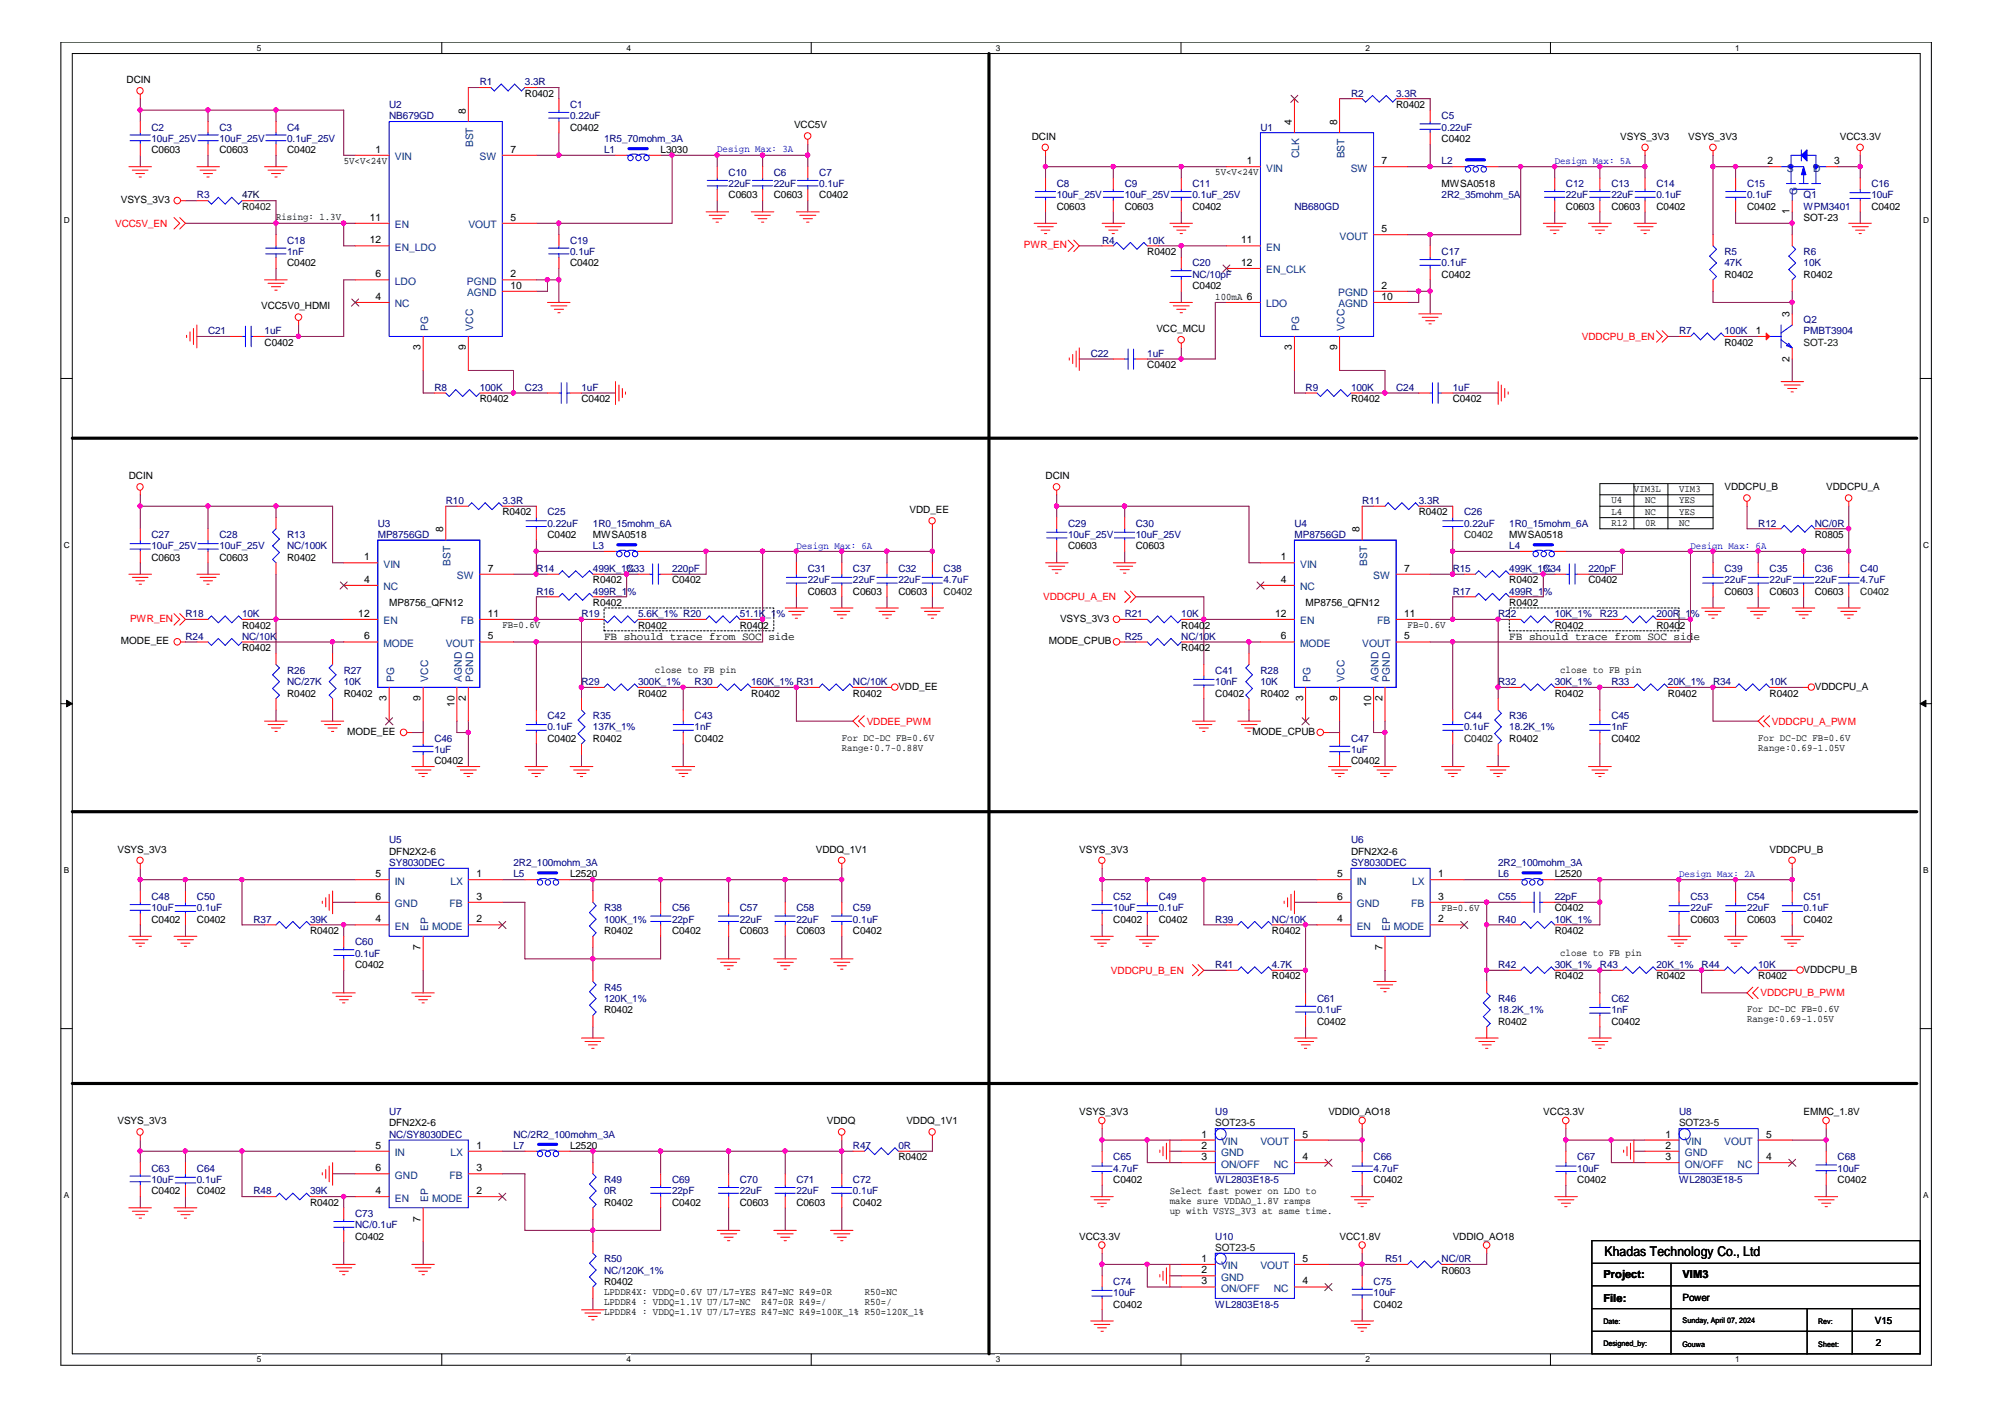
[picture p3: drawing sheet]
<svg xmlns="http://www.w3.org/2000/svg" width="297mm" height="210mm" viewBox="0 0 297 210" stroke-linecap="round" stroke-linejoin="round" font-family="sans-serif">
<defs><g id="words">
<text font-size="2" x="237.7" y="186.1">Khadas Technology Co., Ltd</text>
<g font-size="1.7">
<text x="89.5" y="94.8">FB should trace from SOC side</text>
<text x="223.6" y="94.8">FB should trace from SOC side</text>
<text x="237.5" y="189.3">Project:</text>
<text x="249.3" y="189.3">VIM3</text>
<text x="237.5" y="192.8">File:</text>
</g>
<g font-size="1.5">
<text x="18.8" y="12.3">DCIN</text>
<text x="69" y="16.8" transform="rotate(-90 69 16.8)">8</text>
<text x="77.8" y="14.3">R0402</text>
<text x="206.8" y="16">R0402</text>
<text x="22.4" y="22.7">C0603</text>
<text x="32.5" y="22.7">C0603</text>
<text x="42.5" y="22.7">C0402</text>
<text x="55.6" y="22.6">1</text>
<text x="75.6" y="22.6">7</text>
<text x="84.5" y="19.4">C0402</text>
<text x="97.9" y="22.7">L3030</text>
<text x="117.6" y="19">VCC5V</text>
<text x="152.9" y="20.7">DCIN</text>
<text x="191.4" y="18.5" transform="rotate(-90 191.4 18.5)">4</text>
<text x="198.1" y="18.5" transform="rotate(-90 198.1 18.5)">8</text>
<text x="213.6" y="21">C0402</text>
<text x="240" y="20.7">VSYS_3V3</text>
<text x="250.1" y="20.7">VSYS_3V3</text>
<text x="272.6" y="20.7">VCC3.3V</text>
<text x="50.9" y="24.2">5V&lt;V&lt;24V</text>
<text x="107.9" y="29.4">C0603</text>
<text x="114.6" y="29.4">C0603</text>
<text x="121.4" y="29.4">C0402</text>
<text x="180" y="25.9">5V&lt;V&lt;24V</text>
<text x="184.7" y="24.3">1</text>
<text x="204.7" y="24.3">7</text>
<text x="213.6" y="27.7">MWSA0518</text>
<text x="261.8" y="24.3">2</text>
<text x="271.7" y="24.3">3</text>
<text x="17.9" y="30.1">VSYS_3V3</text>
<text x="40.9" y="32.6">Rising: 1.3V</text>
<text x="54.8" y="32.7">11</text>
<text x="75.6" y="32.7">5</text>
<text x="156.5" y="31.1">C0603</text>
<text x="166.6" y="31.1">C0603</text>
<text x="176.7" y="31.1">C0402</text>
<text x="204.7" y="34.4">5</text>
<text x="232" y="31.1">C0603</text>
<text x="238.7" y="31.1">C0603</text>
<text x="245.4" y="31.1">C0402</text>
<text x="258.8" y="31.1">C0402</text>
<text x="265.1" y="31.8" transform="rotate(-90 265.1 31.8)">1</text>
<text x="267.2" y="32.7">SOT-23</text>
<text x="277.2" y="31.1">C0402</text>
<text x="42.5" y="39.5">C0402</text>
<text x="54.8" y="36">12</text>
<text x="55.6" y="41.1">6</text>
<text x="75.6" y="41.1">2</text>
<text x="84.5" y="39.5">C0402</text>
<text x="170" y="37.8">R0402</text>
<text x="183.9" y="36">11</text>
<text x="183.9" y="39.4">12</text>
<text x="213.6" y="41.1">C0402</text>
<text x="255.5" y="41.1">R0402</text>
<text x="267.2" y="41.1">R0402</text>
<text x="38.7" y="45.8">VCC5V0_HDMI</text>
<text x="55.6" y="44.4">4</text>
<text x="75.6" y="42.8">10</text>
<text x="176.7" y="42.8">C0402</text>
<text x="180" y="44.4">100mA 6</text>
<text x="204.7" y="44.4">10</text>
<text x="204.7" y="42.8">2</text>
<text x="265.1" y="47" transform="rotate(-90 265.1 47)">3</text>
<text x="39.2" y="51.2">C0402</text>
<text x="62.3" y="51.9" transform="rotate(-90 62.3 51.9)">3</text>
<text x="69" y="51.9" transform="rotate(-90 69 51.9)">9</text>
<text x="171.3" y="49.2">VCC_MCU</text>
<text x="191.4" y="51.9" transform="rotate(-90 191.4 51.9)">3</text>
<text x="198.1" y="51.9" transform="rotate(-90 198.1 51.9)">9</text>
<text x="255.5" y="51.2">R0402</text>
<text x="260.1" y="49.5">1</text>
<text x="265.1" y="53.6" transform="rotate(-90 265.1 53.6)">2</text>
<text x="71.1" y="59.6">R0402</text>
<text x="86.1" y="59.6">C0402</text>
<text x="170" y="54.5">C0402</text>
<text x="200.2" y="59.6">R0402</text>
<text x="215.2" y="59.6">C0402</text>
<text x="19.1" y="71">DCIN</text>
<text x="154.9" y="71">DCIN</text>
<text x="74.4" y="76.3">R0402</text>
<text x="134.7" y="76">VDD_EE</text>
<text x="210.2" y="76.3">R0402</text>
<text x="238.7" y="74.5">U4</text>
<text x="238.7" y="76.2">L4</text>
<text x="238.7" y="77.9">R12</text>
<text x="242.1" y="72.9">VIM3L</text>
<text x="243.7" y="74.5">NC</text>
<text x="243.7" y="76.2">NC</text>
<text x="243.7" y="77.9">0R</text>
<text x="248.8" y="72.9">VIM3</text>
<text x="248.8" y="77.9">NC</text>
<text x="248.8" y="76.2">YES</text>
<text x="248.8" y="74.5">YES</text>
<text x="255.5" y="72.7">VDDCPU_B</text>
<text x="270.6" y="72.7">VDDCPU_A</text>
<text x="22.4" y="83">C0603</text>
<text x="32.5" y="83">C0603</text>
<text x="42.5" y="83">R0402</text>
<text x="53.9" y="83">1</text>
<text x="65.7" y="78.8" transform="rotate(-90 65.7 78.8)">8</text>
<text x="81.1" y="79.7">C0402</text>
<text x="87.8" y="79.7">MWSA0518</text>
<text x="158.2" y="81.4">C0603</text>
<text x="168.3" y="81.4">C0603</text>
<text x="189.7" y="83">1</text>
<text x="201.4" y="78.8" transform="rotate(-90 201.4 78.8)">8</text>
<text x="223.6" y="79.7">MWSA0518</text>
<text x="268.9" y="79.7">R0805</text>
<text x="53.9" y="86.3">4</text>
<text x="57.7" y="89.8">MP8756_QFN12</text>
<text x="72.3" y="84.7">7</text>
<text x="87.8" y="89.8">R0402</text>
<text x="87.8" y="86.4">R0402</text>
<text x="99.6" y="86.4">C0402</text>
<text x="119.7" y="88.1">C0603</text>
<text x="126.4" y="88.1">C0603</text>
<text x="133.1" y="88.1">C0603</text>
<text x="189.7" y="86.3">4</text>
<text x="193.4" y="89.8">MP8756_QFN12</text>
<text x="208" y="84.7">7</text>
<text x="223.6" y="89.8">R0402</text>
<text x="223.6" y="86.4">R0402</text>
<text x="235.3" y="86.4">C0402</text>
<text x="255.5" y="88.1">C0603</text>
<text x="262.2" y="88.1">C0603</text>
<text x="268.9" y="88.1">C0603</text>
<text x="17.9" y="95.4">MODE_EE</text>
<text x="35.9" y="93.1">R0402</text>
<text x="53.1" y="91.4">12</text>
<text x="53.9" y="94.7">6</text>
<text x="72.3" y="94.7">5</text>
<text x="72.3" y="91.4">11</text>
<text x="74.4" y="93">FB=0.6V</text>
<text x="94.5" y="93.1">R0402</text>
<text x="109.6" y="93.1">R0402</text>
<text x="155.4" y="95.4">MODE_CPUB</text>
<text x="157.1" y="92.1">VSYS_3V3</text>
<text x="175" y="93.1">R0402</text>
<text x="188.9" y="91.4">12</text>
<text x="189.7" y="94.7">6</text>
<text x="208" y="94.7">5</text>
<text x="208" y="91.4">11</text>
<text x="208.5" y="93">FB=0.6V</text>
<text x="230.3" y="93.1">R0402</text>
<text x="245.4" y="93.1">R0402</text>
<text x="35.9" y="96.4">R0402</text>
<text x="97" y="99.7">close to FB pin</text>
<text x="175" y="96.4">R0402</text>
<text x="231.1" y="99.7">close to FB pin</text>
<text x="42.5" y="103.2">R0402</text>
<text x="50.9" y="103.2">R0402</text>
<text x="57.3" y="103.9" transform="rotate(-90 57.3 103.9)">3</text>
<text x="62.3" y="103.9" transform="rotate(-90 62.3 103.9)">9</text>
<text x="67.3" y="104.7" transform="rotate(-90 67.3 104.7)">10</text>
<text x="69" y="103.9" transform="rotate(-90 69 103.9)">2</text>
<text x="94.5" y="103.2">R0402</text>
<text x="111.3" y="103.2">R0402</text>
<text x="126.4" y="103.2">R0402</text>
<text x="133.1" y="102.2">VDD_EE</text>
<text x="180" y="103.2">C0402</text>
<text x="186.7" y="103.2">R0402</text>
<text x="193" y="103.9" transform="rotate(-90 193 103.9)">3</text>
<text x="198.1" y="103.9" transform="rotate(-90 198.1 103.9)">9</text>
<text x="203.1" y="104.7" transform="rotate(-90 203.1 104.7)">10</text>
<text x="204.8" y="103.9" transform="rotate(-90 204.8 103.9)">2</text>
<text x="230.3" y="103.2">R0402</text>
<text x="247.1" y="103.2">R0402</text>
<text x="262.2" y="103.2">R0402</text>
<text x="268.9" y="102.2">VDDCPU_A</text>
<text x="51.4" y="108.9">MODE_EE</text>
<text x="64.3" y="113.2">C0402</text>
<text x="81.1" y="109.9">C0402</text>
<text x="87.8" y="109.9">R0402</text>
<text x="102.9" y="109.9">C0402</text>
<text x="124.7" y="109.7">For DC-DC FB=0.6V</text>
<text x="124.7" y="111.2">Range:0.7-0.88V</text>
<text x="185.5" y="108.9">MODE_CPUB</text>
<text x="200.2" y="113.2">C0402</text>
<text x="223.6" y="109.9">R0402</text>
<text x="238.7" y="109.9">C0402</text>
<text x="260.5" y="109.7">For DC-DC FB=0.6V</text>
<text x="260.5" y="111.2">Range:0.69-1.05V</text>
<text x="17.4" y="126.3">VSYS_3V3</text>
<text x="55.6" y="129.9">5</text>
<text x="57.7" y="126.6">DFN2X2-6</text>
<text x="70.6" y="129.9">1</text>
<text x="84.5" y="130">L2520</text>
<text x="120.9" y="126.3">VDDQ_1V1</text>
<text x="159.9" y="126.3">VSYS_3V3</text>
<text x="198.1" y="129.9">5</text>
<text x="200.2" y="126.6">DFN2X2-6</text>
<text x="213.1" y="129.9">1</text>
<text x="230.3" y="130">L2520</text>
<text x="262.2" y="126.3">VDDCPU_B</text>
<text x="22.4" y="136.7">C0402</text>
<text x="29.2" y="136.7">C0402</text>
<text x="55.6" y="136.6">4</text>
<text x="55.6" y="133.3">6</text>
<text x="70.6" y="133.3">3</text>
<text x="70.6" y="136.6">2</text>
<text x="164.9" y="136.7">C0402</text>
<text x="171.7" y="136.7">C0402</text>
<text x="198.1" y="136.6">4</text>
<text x="198.1" y="133.3">6</text>
<text x="213.1" y="136.6">2</text>
<text x="213.1" y="133.3">3</text>
<text x="213.6" y="134.9">FB=0.6V</text>
<text x="230.3" y="135">C0402</text>
<text x="250.4" y="136.7">C0603</text>
<text x="258.8" y="136.7">C0603</text>
<text x="267.2" y="136.7">C0402</text>
<text x="45.9" y="138.4">R0402</text>
<text x="52.6" y="143.4">C0402</text>
<text x="62.3" y="140.7" transform="rotate(-90 62.3 140.7)">7</text>
<text x="89.5" y="138.4">R0402</text>
<text x="99.6" y="138.4">C0402</text>
<text x="109.6" y="138.4">C0603</text>
<text x="118" y="138.4">C0603</text>
<text x="126.4" y="138.4">C0402</text>
<text x="188.4" y="138.4">R0402</text>
<text x="204.8" y="140.7" transform="rotate(-90 204.8 140.7)">7</text>
<text x="230.3" y="138.4">R0402</text>
<text x="231.1" y="141.6">close to FB pin</text>
<text x="188.4" y="145.1">R0402</text>
<text x="230.3" y="145.1">R0402</text>
<text x="245.4" y="145.1">R0402</text>
<text x="258.8" y="150">For DC-DC FB=0.6V</text>
<text x="260.5" y="145.1">R0402</text>
<text x="267.2" y="144.1">VDDCPU_B</text>
<text x="89.5" y="150.1">R0402</text>
<text x="195.1" y="151.8">C0402</text>
<text x="222" y="151.8">R0402</text>
<text x="238.7" y="151.8">C0402</text>
<text x="258.8" y="151.4">Range:0.69-1.05V</text>
<text x="17.4" y="166.5">VSYS_3V3</text>
<text x="57.7" y="166.8">DFN2X2-6</text>
<text x="122.5" y="166.5">VDDQ</text>
<text x="134.3" y="166.5">VDDQ_1V1</text>
<text x="159.9" y="165.2">VSYS_3V3</text>
<text x="196.8" y="165.2">VDDIO_AO18</text>
<text x="228.6" y="165.2">VCC3.3V</text>
<text x="267.2" y="165.2">EMMC_1.8V</text>
<text x="55.6" y="170.2">5</text>
<text x="55.6" y="173.5">6</text>
<text x="70.6" y="170.2">1</text>
<text x="70.6" y="173.5">3</text>
<text x="84.5" y="170.2">L2520</text>
<text x="133.1" y="171.9">R0402</text>
<text x="178" y="168.5">1</text>
<text x="178" y="170.2">2</text>
<text x="178" y="171.8">3</text>
<text x="193" y="171.8">4</text>
<text x="193" y="168.5">5</text>
<text x="246.7" y="168.5">1</text>
<text x="246.7" y="170.2">2</text>
<text x="246.7" y="171.8">3</text>
<text x="261.7" y="171.8">4</text>
<text x="261.7" y="168.5">5</text>
<text x="22.4" y="176.9">C0402</text>
<text x="29.2" y="176.9">C0402</text>
<text x="45.9" y="178.6">R0402</text>
<text x="55.6" y="176.9">4</text>
<text x="70.6" y="176.9">2</text>
<text x="89.5" y="178.6">R0402</text>
<text x="99.6" y="178.6">C0402</text>
<text x="109.6" y="178.6">C0603</text>
<text x="118" y="178.6">C0603</text>
<text x="126.4" y="178.6">C0402</text>
<text x="164.9" y="175.2">C0402</text>
<text x="173.3" y="176.8">Select fast power on LDO to</text>
<text x="173.3" y="178.3">make sure VDDAO_1.8V ramps</text>
<text x="173.3" y="179.8">up with VSYS_3V3 at same time.</text>
<text x="203.5" y="175.2">C0402</text>
<text x="233.7" y="175.2">C0402</text>
<text x="272.2" y="175.2">C0402</text>
<text x="52.6" y="183.6">C0402</text>
<text x="62.3" y="180.9" transform="rotate(-90 62.3 180.9)">7</text>
<text x="159.9" y="183.6">VCC3.3V</text>
<text x="198.5" y="183.6">VCC1.8V</text>
<text x="215.2" y="183.6">VDDIO_AO18</text>
<text x="89.5" y="191.9">LPDDR4X: VDDQ=0.6V U7/L7=YES R47=NC R49=0R</text>
<text x="89.5" y="190.3">R0402</text>
<text x="128.1" y="191.9">R50=NC</text>
<text x="178" y="186.9">1</text>
<text x="178" y="188.6">2</text>
<text x="178" y="190.3">3</text>
<text x="193" y="190.3">4</text>
<text x="193" y="186.9">5</text>
<text x="213.6" y="188.7">R0603</text>
<text x="89.5" y="193.4">LPDDR4 : VDDQ=1.1V U7/L7=NC</text>
<text x="89.5" y="194.8">LPDDR4 : VDDQ=1.1V U7/L7=YES R47=NC R49=100K_1% R50=120K_1%</text>
<text x="112.8" y="193.4">R47=0R R49=/</text>
<text x="128.1" y="193.4">R50=/</text>
<text x="164.9" y="193.7">C0402</text>
<text x="203.5" y="193.7">C0402</text>
<text x="249.3" y="192.7">Power</text>
<text x="277.7" y="196.2">V15</text>
<text x="277.9" y="199.4">2</text>
</g>
<g font-size="1.5" fill="#000080">
<text x="57.7" y="16">U2</text>
<text x="57.7" y="17.7">NB679GD</text>
<text x="71.1" y="12.6">R1</text>
<text x="77.8" y="12.6">3.3R</text>
<text x="84.5" y="16">C1</text>
<text x="84.5" y="17.7">0.22uF</text>
<text x="200.2" y="14.3">R2</text>
<text x="206.8" y="14.3">3.3R</text>
<text x="213.6" y="17.7">C5</text>
<text x="22.4" y="19.4">C2</text>
<text x="22.4" y="21">10uF_25V</text>
<text x="32.5" y="19.4">C3</text>
<text x="32.5" y="21">10uF_25V</text>
<text x="42.5" y="19.4">C4</text>
<text x="42.5" y="21">0.1uF_25V</text>
<text x="89.5" y="22.7">L1</text>
<text x="89.5" y="21">1R5_70mohm_3A</text>
<text x="186.7" y="19.4">U1</text>
<text x="213.6" y="19.4">0.22uF</text>
<text x="29.2" y="29.4">R3</text>
<text x="107.9" y="26">C10</text>
<text x="107.9" y="27.7">22uF</text>
<text x="114.6" y="26">C6</text>
<text x="114.6" y="27.7">22uF</text>
<text x="121.4" y="26">C7</text>
<text x="121.4" y="27.7">0.1uF</text>
<text x="156.5" y="27.7">C8</text>
<text x="156.5" y="29.4">10uF_25V</text>
<text x="166.6" y="27.7">C9</text>
<text x="166.6" y="29.4">10uF_25V</text>
<text x="176.7" y="27.7">C11</text>
<text x="176.7" y="29.4">0.1uF_25V</text>
<text x="213.6" y="24.4">L2</text>
<text x="213.6" y="29.4">2R2_35mohm_5A</text>
<text x="232" y="27.7">C12</text>
<text x="232" y="29.4">22uF</text>
<text x="238.7" y="27.7">C13</text>
<text x="238.7" y="29.4">22uF</text>
<text x="245.4" y="27.7">C14</text>
<text x="245.4" y="29.4">0.1uF</text>
<text x="258.8" y="27.7">C15</text>
<text x="258.8" y="29.4">0.1uF</text>
<text x="267.2" y="29.4">Q1</text>
<text x="277.2" y="27.7">C16</text>
<text x="277.2" y="29.4">10uF</text>
<text x="191.8" y="31.1">NB680GD</text>
<text x="267.2" y="31.1">WPM3401</text>
<text x="42.5" y="36.1">C18</text>
<text x="42.5" y="37.8">1nF</text>
<text x="84.5" y="36.1">C19</text>
<text x="84.5" y="37.8">0.1uF</text>
<text x="163.3" y="36.1">R4</text>
<text x="170" y="36.1">10K</text>
<text x="176.7" y="39.5">C20</text>
<text x="176.7" y="41.1">NC/10pF</text>
<text x="213.6" y="37.8">C17</text>
<text x="213.6" y="39.5">0.1uF</text>
<text x="255.5" y="37.8">R5</text>
<text x="255.5" y="39.5">47K</text>
<text x="267.2" y="37.8">R6</text>
<text x="267.2" y="39.5">10K</text>
<text x="267.2" y="47.9">Q2</text>
<text x="30.8" y="49.5">C21</text>
<text x="39.2" y="49.5">1uF</text>
<text x="161.6" y="52.9">C22</text>
<text x="170" y="52.9">1uF</text>
<text x="248.8" y="49.5">R7</text>
<text x="255.5" y="49.5">100K</text>
<text x="267.2" y="49.5">PMBT3904</text>
<text x="64.3" y="57.9">R8</text>
<text x="71.1" y="57.9">100K</text>
<text x="77.8" y="57.9">C23</text>
<text x="86.1" y="57.9">1uF</text>
<text x="193.4" y="57.9">R9</text>
<text x="200.2" y="57.9">100K</text>
<text x="206.8" y="57.9">C24</text>
<text x="215.2" y="57.9">1uF</text>
<text x="66" y="74.6">R10</text>
<text x="74.4" y="74.6">3.3R</text>
<text x="81.1" y="76.3">C25</text>
<text x="201.8" y="74.6">R11</text>
<text x="210.2" y="74.6">3.3R</text>
<text x="216.9" y="76.3">C26</text>
<text x="22.4" y="79.7">C27</text>
<text x="22.4" y="81.4">10uF_25V</text>
<text x="32.5" y="79.7">C28</text>
<text x="32.5" y="81.4">10uF_25V</text>
<text x="42.5" y="79.7">R13</text>
<text x="42.5" y="81.4">NC/100K</text>
<text x="56" y="78">U3</text>
<text x="56" y="79.7">MP8756GD</text>
<text x="81.1" y="78">0.22uF</text>
<text x="87.8" y="81.4">L3</text>
<text x="87.8" y="78">1R0_15mohm_6A</text>
<text x="158.2" y="78">C29</text>
<text x="158.2" y="79.7">10uF_25V</text>
<text x="168.3" y="78">C30</text>
<text x="168.3" y="79.7">10uF_25V</text>
<text x="191.8" y="78">U4</text>
<text x="191.8" y="79.7">MP8756GD</text>
<text x="216.9" y="78">0.22uF</text>
<text x="223.6" y="81.4">L4</text>
<text x="223.6" y="78">1R0_15mohm_6A</text>
<text x="260.5" y="78">R12</text>
<text x="268.9" y="78">NC/0R</text>
<text x="79.5" y="88.1">R16</text>
<text x="79.5" y="84.7">R14</text>
<text x="87.8" y="88.1">499R_1%</text>
<text x="87.8" y="84.7">499K_1%</text>
<text x="92.8" y="84.7">C33</text>
<text x="99.6" y="84.7">220pF</text>
<text x="119.7" y="84.7">C31</text>
<text x="119.7" y="86.4">22uF</text>
<text x="126.4" y="84.7">C37</text>
<text x="126.4" y="86.4">22uF</text>
<text x="133.1" y="84.7">C32</text>
<text x="133.1" y="86.4">22uF</text>
<text x="139.8" y="84.7">C38</text>
<text x="139.8" y="86.4">4.7uF</text>
<text x="215.2" y="88.1">R17</text>
<text x="215.2" y="84.7">R15</text>
<text x="223.6" y="88.1">499R_1%</text>
<text x="223.6" y="84.7">499K_1%</text>
<text x="228.6" y="84.7">C34</text>
<text x="235.3" y="84.7">220pF</text>
<text x="255.5" y="84.7">C39</text>
<text x="255.5" y="86.4">22uF</text>
<text x="262.2" y="84.7">C35</text>
<text x="262.2" y="86.4">22uF</text>
<text x="268.9" y="84.7">C36</text>
<text x="268.9" y="86.4">22uF</text>
<text x="275.6" y="84.7">C40</text>
<text x="275.6" y="86.4">4.7uF</text>
<text x="27.5" y="94.8">R24</text>
<text x="27.5" y="91.4">R18</text>
<text x="35.9" y="94.8">NC/10K</text>
<text x="35.9" y="91.4">10K</text>
<text x="86.1" y="91.4">R19</text>
<text x="94.5" y="91.4">5.6K_1% R20</text>
<text x="109.6" y="91.4">51.1K_1%</text>
<text x="166.6" y="94.8">R25</text>
<text x="166.6" y="91.4">R21</text>
<text x="175" y="94.8">NC/10K</text>
<text x="175" y="91.4">10K</text>
<text x="222" y="91.4">R22</text>
<text x="230.3" y="91.4">10K_1%</text>
<text x="237" y="91.4">R23</text>
<text x="245.4" y="91.4">200R</text>
<text x="248.9" y="91.4">_1%</text>
<text x="42.5" y="99.8">R26</text>
<text x="42.5" y="101.5">NC/27K</text>
<text x="50.9" y="99.8">R27</text>
<text x="50.9" y="101.5">10K</text>
<text x="86.1" y="101.5">R29</text>
<text x="94.5" y="101.5">300K_1%</text>
<text x="102.9" y="101.5">R30</text>
<text x="111.3" y="101.5">160K_1% R31</text>
<text x="126.4" y="101.5">NC/10K</text>
<text x="180" y="99.8">C41</text>
<text x="180" y="101.5">10nF</text>
<text x="186.7" y="99.8">R28</text>
<text x="186.7" y="101.5">10K</text>
<text x="222" y="101.5">R32</text>
<text x="230.3" y="101.5">30K_1%</text>
<text x="238.7" y="101.5">R33</text>
<text x="247.1" y="101.5">20K_1%</text>
<text x="253.8" y="101.5">R34</text>
<text x="262.2" y="101.5">10K</text>
<text x="81.1" y="106.5">C42</text>
<text x="87.8" y="106.5">R35</text>
<text x="102.9" y="106.5">C43</text>
<text x="216.9" y="106.5">C44</text>
<text x="223.6" y="106.5">R36</text>
<text x="238.7" y="106.5">C45</text>
<text x="64.3" y="109.9">C46</text>
<text x="64.3" y="111.6">1uF</text>
<text x="81.1" y="108.2">0.1uF</text>
<text x="87.8" y="108.2">137K_1%</text>
<text x="102.9" y="108.2">1nF</text>
<text x="200.2" y="109.9">C47</text>
<text x="200.2" y="111.6">1uF</text>
<text x="216.9" y="108.2">0.1uF</text>
<text x="223.6" y="108.2">18.2K_1%</text>
<text x="238.7" y="108.2">1nF</text>
<text x="57.7" y="124.9">U5</text>
<text x="200.2" y="124.9">U6</text>
<text x="57.7" y="128.3">SY8030DEC</text>
<text x="76.1" y="130">L5</text>
<text x="76.1" y="128.3">2R2_100mohm_3A</text>
<text x="200.2" y="128.3">SY8030DEC</text>
<text x="222" y="130">L6</text>
<text x="222" y="128.3">2R2_100mohm_3A</text>
<text x="22.4" y="133.3">C48</text>
<text x="22.4" y="135">10uF</text>
<text x="29.2" y="133.3">C50</text>
<text x="29.2" y="135">0.1uF</text>
<text x="37.5" y="136.7">R37</text>
<text x="45.9" y="136.7">39K</text>
<text x="89.5" y="135">R38</text>
<text x="89.5" y="136.7">100K_1%</text>
<text x="99.6" y="135">C56</text>
<text x="99.6" y="136.7">22pF</text>
<text x="109.6" y="135">C57</text>
<text x="109.6" y="136.7">22uF</text>
<text x="118" y="135">C58</text>
<text x="118" y="136.7">22uF</text>
<text x="126.4" y="135">C59</text>
<text x="126.4" y="136.7">0.1uF</text>
<text x="164.9" y="133.3">C52</text>
<text x="164.9" y="135">10uF</text>
<text x="171.7" y="133.3">C49</text>
<text x="171.7" y="135">0.1uF</text>
<text x="180" y="136.7">R39</text>
<text x="188.4" y="136.7">NC/10K</text>
<text x="222" y="133.3">C55</text>
<text x="222" y="136.7">R40</text>
<text x="230.3" y="133.3">22pF</text>
<text x="230.3" y="136.7">10K_1%</text>
<text x="250.4" y="133.3">C53</text>
<text x="250.4" y="135">22uF</text>
<text x="258.8" y="133.3">C54</text>
<text x="258.8" y="135">22uF</text>
<text x="267.2" y="133.3">C51</text>
<text x="267.2" y="135">0.1uF</text>
<text x="52.6" y="140.1">C60</text>
<text x="52.6" y="141.7">0.1uF</text>
<text x="180" y="143.4">R41</text>
<text x="188.4" y="143.4">4.7K</text>
<text x="222" y="143.4">R42</text>
<text x="230.3" y="143.4">30K_1%</text>
<text x="237" y="143.4">R43</text>
<text x="245.4" y="143.4">20K_1%</text>
<text x="252.1" y="143.4">R44</text>
<text x="260.5" y="143.4">10K</text>
<text x="89.5" y="146.7">R45</text>
<text x="89.5" y="148.4">120K_1%</text>
<text x="195.1" y="148.4">C61</text>
<text x="222" y="148.4">R46</text>
<text x="238.7" y="148.4">C62</text>
<text x="195.1" y="150.1">0.1uF</text>
<text x="222" y="150.1">18.2K_1%</text>
<text x="238.7" y="150.1">1nF</text>
<text x="57.7" y="165.2">U7</text>
<text x="180" y="165.2">U9</text>
<text x="248.8" y="165.2">U8</text>
<text x="22.4" y="173.6">C63</text>
<text x="29.2" y="173.6">C64</text>
<text x="57.7" y="168.5">NC/SY8030DEC</text>
<text x="76.1" y="170.2">L7</text>
<text x="76.1" y="168.5">NC/2R2_100mohm_3A</text>
<text x="126.4" y="170.2">R47</text>
<text x="133.1" y="170.2">0R</text>
<text x="164.9" y="171.9">C65</text>
<text x="164.9" y="173.6">4.7uF</text>
<text x="203.5" y="171.9">C66</text>
<text x="203.5" y="173.6">4.7uF</text>
<text x="233.7" y="171.9">C67</text>
<text x="233.7" y="173.6">10uF</text>
<text x="272.2" y="171.9">C68</text>
<text x="272.2" y="173.6">10uF</text>
<text x="22.4" y="175.2">10uF</text>
<text x="29.2" y="175.2">0.1uF</text>
<text x="37.5" y="176.9">R48</text>
<text x="45.9" y="176.9">39K</text>
<text x="89.5" y="175.2">R49</text>
<text x="89.5" y="176.9">0R</text>
<text x="99.6" y="175.2">C69</text>
<text x="99.6" y="176.9">22pF</text>
<text x="109.6" y="175.2">C70</text>
<text x="109.6" y="176.9">22uF</text>
<text x="118" y="175.2">C71</text>
<text x="118" y="176.9">22uF</text>
<text x="126.4" y="175.2">C72</text>
<text x="126.4" y="176.9">0.1uF</text>
<text x="180" y="175.2">WL2803E18-5</text>
<text x="248.8" y="175.2">WL2803E18-5</text>
<text x="52.6" y="180.3">C73</text>
<text x="52.6" y="182">NC/0.1uF</text>
<text x="180" y="183.6">U10</text>
<text x="89.5" y="187">R50</text>
<text x="89.5" y="188.7">NC/120K_1%</text>
<text x="164.9" y="190.3">C74</text>
<text x="164.9" y="192">10uF</text>
<text x="203.5" y="190.3">C75</text>
<text x="203.5" y="192">10uF</text>
<text x="205.2" y="187">R51</text>
<text x="213.6" y="187">NC/0R</text>
<text x="180" y="193.7">WL2803E18-5</text>
</g>
<g font-size="1.5" fill="#004080">
<text x="58.5" y="23.7">VIN</text>
<text x="70.1" y="21.8" transform="rotate(-90 70.1 21.8)">BST</text>
<text x="71" y="23.7">SW</text>
<text x="192.5" y="23.5" transform="rotate(-90 192.5 23.5)">CLK</text>
<text x="199.2" y="23.5" transform="rotate(-90 199.2 23.5)">BST</text>
<text x="187.6" y="25.4">VIN</text>
<text x="200.1" y="25.4">SW</text>
<text x="264.7" y="25.4">S</text>
<text x="266.2" y="28.9" transform="rotate(-90 266.2 28.9)">G</text>
<text x="268.6" y="25.4">D</text>
<text x="58.5" y="33.8">EN</text>
<text x="69.4" y="33.8">VOUT</text>
<text x="198.5" y="35.5">VOUT</text>
<text x="58.5" y="37.1">EN_LDO</text>
<text x="187.6" y="37.1">EN</text>
<text x="187.6" y="40.5">EN_CLK</text>
<text x="58.5" y="42.2">LDO</text>
<text x="58.5" y="45.5">NC</text>
<text x="69.2" y="42.2">PGND</text>
<text x="69.2" y="43.9">AGND</text>
<text x="187.6" y="45.5">LDO</text>
<text x="198.2" y="43.9">PGND</text>
<text x="198.3" y="45.5">AGND</text>
<text x="63.4" y="49" transform="rotate(-90 63.4 49)">PG</text>
<text x="70.1" y="49" transform="rotate(-90 70.1 49)">VCC</text>
<text x="192.5" y="49" transform="rotate(-90 192.5 49)">PG</text>
<text x="199.2" y="49" transform="rotate(-90 199.2 49)">VCC</text>
<text x="66.8" y="83.8" transform="rotate(-90 66.8 83.8)">BST</text>
<text x="202.5" y="83.8" transform="rotate(-90 202.5 83.8)">BST</text>
<text x="56.8" y="84.1">VIN</text>
<text x="56.8" y="87.4">NC</text>
<text x="67.7" y="85.8">SW</text>
<text x="192.6" y="84.1">VIN</text>
<text x="192.6" y="87.4">NC</text>
<text x="203.5" y="85.8">SW</text>
<text x="56.8" y="95.8">MODE</text>
<text x="56.8" y="92.5">EN</text>
<text x="66" y="95.8">VOUT</text>
<text x="68.3" y="92.5">FB</text>
<text x="192.6" y="95.8">MODE</text>
<text x="192.6" y="92.5">EN</text>
<text x="201.8" y="95.8">VOUT</text>
<text x="204" y="92.5">FB</text>
<text x="58.4" y="101" transform="rotate(-90 58.4 101)">PG</text>
<text x="63.4" y="101" transform="rotate(-90 63.4 101)">VCC</text>
<text x="68.4" y="101" transform="rotate(-90 68.4 101)">AGND</text>
<text x="70.1" y="101" transform="rotate(-90 70.1 101)">PGND</text>
<text x="194.1" y="101" transform="rotate(-90 194.1 101)">PG</text>
<text x="199.2" y="101" transform="rotate(-90 199.2 101)">VCC</text>
<text x="204.2" y="101" transform="rotate(-90 204.2 101)">AGND</text>
<text x="205.9" y="101" transform="rotate(-90 205.9 101)">PGND</text>
<text x="58.5" y="131">IN</text>
<text x="66.7" y="131">LX</text>
<text x="201" y="131">IN</text>
<text x="209.2" y="131">LX</text>
<text x="58.5" y="137.7">EN</text>
<text x="58.5" y="134.4">GND</text>
<text x="63.4" y="137.9" transform="rotate(-90 63.4 137.9)">EP</text>
<text x="64" y="137.7">MODE</text>
<text x="66.6" y="134.4">FB</text>
<text x="201" y="137.7">EN</text>
<text x="201" y="134.4">GND</text>
<text x="205.9" y="137.9" transform="rotate(-90 205.9 137.9)">EP</text>
<text x="206.5" y="137.7">MODE</text>
<text x="209.1" y="134.4">FB</text>
<text x="58.5" y="171.3">IN</text>
<text x="66.7" y="171.3">LX</text>
<text x="180.9" y="169.6">VIN</text>
<text x="180.9" y="171.3">GND</text>
<text x="180.9" y="172.9">ON/OFF</text>
<text x="186.7" y="169.6">VOUT</text>
<text x="188.7" y="172.9">NC</text>
<text x="249.6" y="169.6">VIN</text>
<text x="249.6" y="171.3">GND</text>
<text x="249.6" y="172.9">ON/OFF</text>
<text x="255.4" y="169.6">VOUT</text>
<text x="257.4" y="172.9">NC</text>
<text x="58.5" y="178">EN</text>
<text x="58.5" y="174.6">GND</text>
<text x="63.4" y="178.1" transform="rotate(-90 63.4 178.1)">EP</text>
<text x="64" y="178">MODE</text>
<text x="66.6" y="174.6">FB</text>
<text x="180.9" y="188">VIN</text>
<text x="180.9" y="189.7">GND</text>
<text x="180.9" y="191.4">ON/OFF</text>
<text x="186.7" y="188">VOUT</text>
<text x="188.7" y="191.4">NC</text>
</g>
<g font-size="1.5" fill="#00f">
<text x="106.3" y="22.6">Design Max: 3A</text>
<text x="230.3" y="24.2">Design Max: 5A</text>
<text x="118" y="81.3">Design Max: 6A</text>
<text x="250.4" y="81.3">Design Max: 6A</text>
<text x="248.8" y="129.9">Design Max: 2A</text>
</g>
<text font-size="1.5" fill="#000040" x="35.9" y="29.4">47K</text>
<g font-size="1.5" fill="#f00">
<text x="17.1" y="33.6">VCC5V_EN</text>
<text x="151.7" y="36.8">PWR_EN</text>
<text x="234.4" y="50.3">VDDCPU_B_EN</text>
<text x="154.6" y="88.9">VDDCPU_A_EN</text>
<text x="19.3" y="92.1">PWR_EN</text>
<text x="128.4" y="107.4">VDDEE_PWM</text>
<text x="262.5" y="107.4">VDDCPU_A_PWM</text>
<text x="164.6" y="144.2">VDDCPU_B_EN</text>
<text x="260.8" y="147.6">VDDCPU_B_PWM</text>
</g>
<g font-size="1.5" fill="#004000">
<text x="35.9" y="31.1">R0402</text>
<text x="267.2" y="51.2">SOT-23</text>
<text x="216.9" y="79.7">C0402</text>
<text x="139.8" y="88.1">C0402</text>
<text x="275.6" y="88.1">C0402</text>
<text x="216.9" y="109.9">C0402</text>
<text x="180" y="166.8">SOT23-5</text>
<text x="248.8" y="166.8">SOT23-5</text>
<text x="180" y="185.3">SOT23-5</text>
</g>
<g font-size="1.2">
<text x="38.1" y="7.5">5</text>
<text x="92.8" y="7.5">4</text>
<text x="147.5" y="7.5">3</text>
<text x="202.3" y="7.5">2</text>
<text x="257" y="7.5">1</text>
<text x="9.4" y="33.1">D</text>
<text x="284.9" y="33.1">D</text>
<text x="9.4" y="81.2">C</text>
<text x="284.9" y="81.2">C</text>
<text x="9.4" y="129.4">B</text>
<text x="284.9" y="129.4">B</text>
<text x="9.4" y="177.5">A</text>
<text x="284.9" y="177.5">A</text>
<text x="38.1" y="201.8">5</text>
<text x="92.8" y="201.8">4</text>
<text x="147.5" y="201.8">3</text>
<text x="202.3" y="201.8">2</text>
<text x="257" y="201.8">1</text>
</g>
<g font-size="1.1">
<text x="237.5" y="196.1">Date:</text>
<text x="249.3" y="195.9">Sunday, April 07, 2024</text>
<text x="269.4" y="196.1">Rev:</text>
<text x="237.5" y="199.3">Designed_by:</text>
<text x="249.3" y="199.5">Gouwa</text>
<text x="269.4" y="199.5">Sheet:</text>
</g>
</g></defs>
<path d="M9 6.2h277.1v196h-277.1zM10.7 7.9h273.8v192.6h-273.8z" fill="none" stroke="#000" stroke-width=".15"/>
<g fill="#fff">
<path d="M38.1 6.4h.6v1.4h-.6z"/>
<path d="M38.1 200.7h.6v1.4h-.6z"/>
</g>
<path d="M65.4 6.2v1.7M65.4 200.5v1.7" fill="none" stroke="#000" stroke-width=".15"/>
<g fill="#fff">
<path d="M92.8 6.4h.6v1.4h-.6z"/>
<path d="M92.8 200.7h.6v1.4h-.6z"/>
</g>
<path d="M120.2 6.2v1.7M120.2 200.5v1.7" fill="none" stroke="#000" stroke-width=".15"/>
<g fill="#fff">
<path d="M147.5 6.4h.7v1.4h-.7z"/>
<path d="M147.5 200.7h.7v1.4h-.7z"/>
</g>
<path d="M175 6.2v1.7M175 200.5v1.7" fill="none" stroke="#000" stroke-width=".15"/>
<g fill="#fff">
<path d="M202.3 6.4h.6v1.4h-.6z"/>
<path d="M202.3 200.7h.6v1.4h-.6z"/>
</g>
<path d="M229.7 6.2v1.7M229.7 200.5v1.7" fill="none" stroke="#000" stroke-width=".15"/>
<g fill="#fff">
<path d="M257 6.4h.7v1.4h-.7z"/>
<path d="M257 200.7h.7v1.4h-.7z"/>
<path d="M9.4 31.9h.9v1.4h-.9z"/>
<path d="M284.9 31.9h.9v1.4h-.9z"/>
<path d="M9.4 80.1h.9v1.4h-.9z"/>
<path d="M284.9 80.1h.9v1.4h-.9z"/>
</g>
<path d="M9 56.1h1.7M284.5 56.1h1.7" fill="none" stroke="#000" stroke-width=".15"/>
<g fill="#fff">
<path d="M9.4 128.2h.8v1.4h-.8z"/>
<path d="M284.9 128.2h.8v1.4h-.8z"/>
</g>
<path d="M9 104.2h1.7M284.5 104.2h1.7" fill="none" stroke="#000" stroke-width=".15"/>
<g fill="#000" stroke="#000" stroke-width=".15">
<path d="M9.9 103.7l.8 .5-.8 .5z" fill-rule="evenodd"/>
<path d="M284.5 104.2l.8-.5v1z" fill-rule="evenodd"/>
</g>
<g fill="#fff">
<path d="M9.4 176.4h.8v1.4h-.8z"/>
<path d="M284.9 176.4h.8v1.4h-.8z"/>
</g>
<g fill="none" stroke="#000" stroke-width=".15">
<path d="M237 75h16.8M237 73.3h16.8M237 76.7h16.8M237 71.6h16.8v6.7h-16.8zM242.1 71.6v6.7M247.1 71.6v6.7M9 152.4h1.7M284.5 152.4h1.7M235.8 183.8h48.7v16.7h-48.7zM235.8 197.2h48.7M235.8 193.9h48.7M235.8 190.5h48.7"/>
<path d="M235.8 187.1h48.7M247.6 187.1v13.4M267.7 193.9v6.6M274.4 193.9v6.6"/>
</g>
<path d="M89.5 90.1h25.1v3.3h-25.1zM223.6 90.1h25.2v3.3h-25.2z" fill="none" stroke="#000" stroke-width=".15" stroke-dasharray=".3 .3"/>
<path d="M146.5 7.9v192.6M10.7 64.9h273.3M10.7 120.2h273.3M10.7 160.5h273.3" fill="none" stroke="#000" stroke-width=".47"/>
<g fill="none" stroke="#800040" stroke-width=".15">
<path d="M20.8 14.6v3.4M20.8 16.3h30.1v6.7h1.7M30.8 16.3v1.7M40.9 16.3v1.7M69.4 13h1.7M79.5 13h3.3v1.6M82.8 19.7v3.3M198.5 14.6h1.7M208.5 14.6h3.4v1.7M20.8 23v1.7M27.5 33.1h25.1M27.5 29.7h1.7"/>
<path d="M30.8 23v1.7M37.5 29.7h3.4v5.1M40.9 23v1.7M40.9 39.8v1.7M50.9 33.1v3.3h1.7M79.5 23h11.7M82.8 33.1v1.7M82.8 39.8v5M97.9 23h21.8M99.6 23v10.1h-20.1M106.3 23v1.7M106.3 29.7v1.7"/>
<path d="M113 23v1.7M113 29.7v1.7M119.7 21.4v3.3M119.7 29.7v1.7M154.9 24.7h26.8M154.9 23v3.4M154.9 31.4v1.7M159.9 36.4h3.4M164.9 24.7v1.7M164.9 31.4v1.7M171.7 36.4h10M175 24.7v1.7"/>
<path d="M175 31.4v1.7M175 36.4v1.7M208.5 24.7h6.7M211.9 21.4v3.3M211.9 34.8v1.6M222 24.7h21.7M225.3 24.7v10.1h-16.8M230.3 24.7v1.7M230.3 31.4v1.7M237 24.7v1.7M237 31.4v1.7M243.7 23v3.4"/>
<path d="M243.7 31.4v1.7M253.8 23v11.8M253.8 24.7h8.4M257.1 31.4v1.7h8.4M257.1 24.7v1.7M265.5 31.4v3.4M272.2 24.7h3.4M275.6 23v3.4M275.6 31.4v1.7M29.2 49.8h5M44.2 48.1v1.7M52.6 41.5h-1.7v8.3h-11.7"/>
<path d="M62.7 54.9v3.3h1.6M69.4 54.9h6.7v3.3M72.7 58.2h8.4M79.5 41.5h3.3M81.1 41.5v1.7h-1.6M86.1 58.2h5.1M159.9 53.2h5M175 43.2v1.6M175 51.5v1.7M181.7 44.8h-1.7v8.4h-10M191.8 54.9v3.3h1.6M198.5 54.9h6.7v3.3"/>
<path d="M201.8 58.2h8.4M208.5 43.2h3.4M210.2 43.2v1.6h-1.7M211.9 41.5v5M215.2 58.2h6.8M247.1 49.8h1.7M253.8 43.2v1.6h11.7M257.1 49.8h3.4M265.5 43.2v3.3M265.5 53.2v3.3M20.8 75h28.5v8.4h1.6M20.8 73.3v5"/>
<path d="M30.8 75v3.3M40.9 75v1.7M66 75h1.7M76.1 75h3.4M138.1 78.3v5.1M156.5 75h28.5v8.4h1.7M156.5 73.3v3.4M166.6 75v1.7M201.8 75h1.7M211.9 75h3.3M258.8 75v3.3h3.4M270.6 78.3h3.3"/>
<path d="M273.9 75v8.4M20.8 83.4v1.7M27.5 91.8h1.7M27.5 95.1h1.7M30.8 83.4v1.7M37.5 91.8h13.4M37.5 95.1h13.4M40.9 85.1v11.7M49.3 95.1v1.7M76.1 85.1h5M76.1 91.8h11.7M79.5 80v5.1"/>
<path d="M79.5 95.1v10.1M79.5 81.7h10M81.1 88.4h-1.6v3.4M86.1 91.8v11.7M89.5 85.1h5M92.8 85.1v3.3h-3.3M96.2 91.8h6.7M96.2 81.7h41.9M104.6 81.7v3.4h-5M111.3 91.8h1.7M113 81.7v13.4h-36.9M118 81.7v1.7"/>
<path d="M118 88.4v1.7M124.7 81.7v1.7M124.7 88.4v1.7M131.4 81.7v1.7M131.4 88.4v1.7M138.1 88.4v1.7M156.5 81.7v1.7M166.6 91.8h1.7M166.6 95.1h1.7M166.6 81.7v1.7M168.3 88.4h10.1v10M176.7 91.8h10"/>
<path d="M176.7 95.1h10M185 95.1v1.7M211.9 85.1h5M211.9 91.8h11.7M215.2 81.7h10.1M215.2 80v5.1M215.2 95.1v10.1M216.9 88.4h-1.7v3.4M222 91.8v11.7M225.3 85.1h5M228.6 85.1v3.3h-3.3M232 91.8h6.7"/>
<path d="M232 81.7h41.9M240.4 81.7v3.4h-5.1M247.1 91.8h3.3M250.4 81.7v13.4h-38.5M253.8 81.7v1.7M253.8 88.4v1.7M260.5 81.7v1.7M260.5 88.4v1.7M267.2 81.7v1.7M267.2 88.4v1.7M273.9 88.4v1.7M40.9 105.2v1.6"/>
<path d="M49.3 105.2v1.6M62.7 106.8v1.7h-1.7M67.7 106.8v1.7h1.7M69.4 106.8v6.8M79.5 110.2v3.4M86.1 101.8h1.7M86.1 111.9v1.7M96.2 101.8h8.4M101.2 101.8v3.4M101.2 110.2v3.4M113 101.8h6.7M118 101.8v5h8.4"/>
<path d="M128.1 101.8h3.3M178.4 103.5v3.3M185 105.2v1.6M198.5 106.8v1.7h-1.7M203.5 106.8v1.7h1.7M205.2 106.8v6.8M215.2 110.2v3.4M222 101.8h1.6M222 111.9v1.7M232 101.8h8.4M237 101.8v3.4M237 110.2v3.4"/>
<path d="M248.8 101.8h6.7M253.8 101.8v5h6.7M263.9 101.8h3.3M20.8 128.6v3.4M20.8 137v1.7M20.8 130.3h31.8M27.5 130.3v1.7M27.5 137v1.7M35.9 130.3v6.7h3.3M47.6 137h5M49.3 133.7h3.3M50.9 137v1.7"/>
<path d="M74.4 130.3h3.4M74.4 133.7h3.4v8.3h20.1v-3.3M84.5 130.3h40.2M87.8 130.3v1.7M97.9 130.3v3.4M107.9 130.3v3.4M107.9 138.7v3.3M116.3 130.3v3.4M116.3 138.7v3.3M124.7 128.6v5.1M124.7 138.7v3.3M163.3 130.3h31.8"/>
<path d="M163.3 128.6v3.4M163.3 137v1.7M170 130.3v1.7M170 137v1.7M178.4 130.3v6.7h3.3M190.1 137h5M191.8 133.7h3.3M193.4 137v10.1M216.9 130.3h6.7M216.9 133.7h8.4M220.3 137h3.3M220.3 133.7v11.7"/>
<path d="M230.3 130.3h35.2M230.3 133.7h6.7M237 130.3v6.7h-5M248.8 130.3v1.7M248.8 137v1.7M257.1 130.3v1.7M257.1 137v1.7M265.5 128.6v3.4M265.5 137v1.7M50.9 143.7v3.4M62.7 143.7v3.4M87.8 140.3v3.4"/>
<path d="M87.8 152.1v1.7M178.4 143.7h3.3M190.1 143.7h3.3M193.4 152.1v1.7M205.2 143.7v1.7M220.3 143.7h3.3M232 143.7h6.7M237 143.7v3.4M237 152.1v1.7M247.1 143.7h6.7M252.1 143.7v3.4h6.7M262.2 143.7h3.3"/>
<path d="M20.8 168.9v3.3M20.8 177.3v1.6M20.8 170.5h31.8M27.5 170.5v1.7M27.5 177.3v1.6M35.9 170.5v6.8h3.3M47.6 177.3h5M49.3 173.9h3.3M50.9 177.3v1.6M74.4 173.9h3.4v8.4h20.1v-3.4M74.4 170.5h3.4M84.5 170.5h41.9"/>
<path d="M87.8 170.5v1.7M97.9 170.5v3.4M107.9 170.5v3.4M107.9 178.9v3.4M116.3 170.5v3.4M116.3 178.9v3.4M124.7 168.9v5M124.7 178.9v3.4M138.1 168.9v1.6h-3.4M163.3 168.9h11.7M163.3 167.2v3.3M163.3 175.6v1.7"/>
<path d="M170 168.9v3.3h5M173.3 170.5h1.7M196.8 168.9h5M201.8 167.2v3.3M201.8 175.6v1.7M232 168.9h11.7M232 167.2v3.3M232 175.6v1.7M238.7 168.9v3.3h5M242.1 170.5h1.6M265.5 168.9h5.1M270.6 167.2v3.3"/>
<path d="M270.6 175.6v1.7M50.9 184v3.3M62.7 184v3.3M87.8 180.6v3.4M87.8 192.3v1.7M163.3 187.3h11.7M163.3 185.6v3.4M163.3 194v1.7M170 187.3v3.3h5M173.3 189h1.7M196.8 187.3h10M201.8 185.6v3.4"/>
<path d="M201.8 194v1.7M220.3 185.6v1.7h-5.1"/>
</g>
<g fill="#f0f" stroke="#f0f" stroke-width=".15">
<circle cx="30.8" cy="75" r=".32"/>
<circle cx="20.8" cy="75" r=".32"/>
<circle cx="86.1" cy="91.7" r=".32"/>
<circle cx="79.4" cy="91.7" r=".32"/>
<circle cx="118" cy="81.6" r=".32"/>
<circle cx="113" cy="81.6" r=".32"/>
<circle cx="79.4" cy="81.6" r=".32"/>
<circle cx="79.4" cy="95.1" r=".32"/>
<circle cx="138.1" cy="81.6" r=".32"/>
<circle cx="124.7" cy="81.6" r=".32"/>
<circle cx="131.4" cy="81.6" r=".32"/>
<circle cx="101.2" cy="101.8" r=".32"/>
<circle cx="79.4" cy="85" r=".32"/>
<circle cx="69.4" cy="108.5" r=".32"/>
<circle cx="104.6" cy="81.6" r=".32"/>
<circle cx="166.6" cy="75" r=".32"/>
<circle cx="156.5" cy="75" r=".32"/>
<circle cx="221.9" cy="91.7" r=".32"/>
<circle cx="215.2" cy="91.7" r=".32"/>
<circle cx="253.8" cy="81.6" r=".32"/>
<circle cx="250.4" cy="81.6" r=".32"/>
<circle cx="215.2" cy="81.6" r=".32"/>
<circle cx="250.4" cy="91.7" r=".32"/>
<circle cx="215.2" cy="95.1" r=".32"/>
<circle cx="260.5" cy="81.6" r=".32"/>
<circle cx="205.2" cy="108.5" r=".32"/>
<circle cx="237" cy="101.8" r=".32"/>
<circle cx="215.2" cy="85" r=".32"/>
<circle cx="240.3" cy="81.6" r=".32"/>
<circle cx="228.6" cy="85" r=".32"/>
<circle cx="253.8" cy="101.8" r=".32"/>
<circle cx="92.8" cy="85" r=".32"/>
<circle cx="118" cy="101.8" r=".32"/>
<circle cx="113" cy="91.7" r=".32"/>
<circle cx="221.9" cy="101.8" r=".32"/>
<circle cx="86.1" cy="101.8" r=".32"/>
<circle cx="40.9" cy="91.7" r=".32"/>
<circle cx="49.3" cy="95.1" r=".32"/>
<circle cx="178.3" cy="91.7" r=".32"/>
<circle cx="185" cy="95.1" r=".32"/>
<circle cx="154.9" cy="24.7" r=".32"/>
<circle cx="175" cy="24.7" r=".32"/>
<circle cx="164.9" cy="24.7" r=".32"/>
<circle cx="210.2" cy="43.1" r=".32"/>
<circle cx="211.9" cy="43.1" r=".32"/>
<circle cx="243.7" cy="24.7" r=".32"/>
<circle cx="175" cy="36.4" r=".32"/>
<circle cx="205.2" cy="58.2" r=".32"/>
<circle cx="225.3" cy="24.7" r=".32"/>
<circle cx="237" cy="24.7" r=".32"/>
<circle cx="230.3" cy="24.7" r=".32"/>
<circle cx="211.9" cy="34.7" r=".32"/>
<circle cx="175" cy="53.2" r=".32"/>
<circle cx="211.9" cy="24.7" r=".32"/>
<circle cx="44.2" cy="49.8" r=".32"/>
<circle cx="76" cy="58.2" r=".32"/>
<circle cx="82.8" cy="23" r=".32"/>
<circle cx="99.5" cy="23" r=".32"/>
<circle cx="119.7" cy="23" r=".32"/>
<circle cx="113" cy="23" r=".32"/>
<circle cx="30.8" cy="16.3" r=".32"/>
<circle cx="20.8" cy="16.3" r=".32"/>
<circle cx="82.8" cy="41.4" r=".32"/>
<circle cx="81.1" cy="41.4" r=".32"/>
<circle cx="82.8" cy="33" r=".32"/>
<circle cx="106.2" cy="23" r=".32"/>
<circle cx="40.9" cy="16.3" r=".32"/>
<circle cx="50.9" cy="33" r=".32"/>
<circle cx="40.9" cy="33" r=".32"/>
<circle cx="267.2" cy="81.6" r=".32"/>
<circle cx="273.9" cy="81.6" r=".32"/>
<circle cx="273.9" cy="78.3" r=".32"/>
<circle cx="40.9" cy="75" r=".32"/>
<circle cx="275.6" cy="24.7" r=".32"/>
<circle cx="265.5" cy="44.8" r=".32"/>
<circle cx="265.5" cy="33" r=".32"/>
<circle cx="257.1" cy="24.7" r=".32"/>
<circle cx="253.8" cy="24.7" r=".32"/>
<circle cx="116.3" cy="130.3" r=".32"/>
<circle cx="107.9" cy="130.3" r=".32"/>
<circle cx="50.9" cy="137" r=".32"/>
<circle cx="97.9" cy="130.3" r=".32"/>
<circle cx="87.8" cy="130.3" r=".32"/>
<circle cx="87.8" cy="142" r=".32"/>
<circle cx="35.8" cy="130.3" r=".32"/>
<circle cx="20.8" cy="130.3" r=".32"/>
<circle cx="124.7" cy="130.3" r=".32"/>
<circle cx="27.4" cy="130.3" r=".32"/>
<circle cx="116.3" cy="170.5" r=".32"/>
<circle cx="107.9" cy="170.5" r=".32"/>
<circle cx="20.8" cy="170.5" r=".32"/>
<circle cx="50.9" cy="177.2" r=".32"/>
<circle cx="97.9" cy="170.5" r=".32"/>
<circle cx="87.8" cy="170.5" r=".32"/>
<circle cx="87.8" cy="182.2" r=".32"/>
<circle cx="35.8" cy="170.5" r=".32"/>
<circle cx="124.7" cy="170.5" r=".32"/>
<circle cx="27.4" cy="170.5" r=".32"/>
<circle cx="220.2" cy="133.6" r=".32"/>
<circle cx="237" cy="143.7" r=".32"/>
<circle cx="220.2" cy="143.7" r=".32"/>
<circle cx="220.2" cy="137" r=".32"/>
<circle cx="237" cy="130.3" r=".32"/>
<circle cx="265.5" cy="130.3" r=".32"/>
<circle cx="257.1" cy="130.3" r=".32"/>
<circle cx="248.7" cy="130.3" r=".32"/>
<circle cx="232" cy="168.9" r=".32"/>
<circle cx="238.7" cy="168.9" r=".32"/>
<circle cx="270.5" cy="168.9" r=".32"/>
<circle cx="169.9" cy="187.3" r=".32"/>
<circle cx="163.3" cy="187.3" r=".32"/>
<circle cx="201.8" cy="187.3" r=".32"/>
<circle cx="252.1" cy="143.7" r=".32"/>
<circle cx="169.9" cy="168.9" r=".32"/>
<circle cx="163.3" cy="168.9" r=".32"/>
<circle cx="201.8" cy="168.9" r=".32"/>
<circle cx="169.9" cy="130.3" r=".32"/>
<circle cx="193.4" cy="137" r=".32"/>
<circle cx="193.4" cy="143.7" r=".32"/>
<circle cx="178.3" cy="130.3" r=".32"/>
<circle cx="163.3" cy="130.3" r=".32"/>
<circle cx="237" cy="133.6" r=".32"/>
</g>
<g fill="none" stroke="#f00" stroke-width=".15">
<path d="M20.8 14v.6M20.8 18v1.7M30.8 18v1.7M40.9 18v1.7M69.4 13v5M71.1 13h1.6M77.8 13h1.7M82.8 14.6v1.7M82.8 18v1.7M191.8 14.6v5.1M198.5 14.6v5.1M200.2 14.6h1.6"/>
<path d="M206.8 14.6h1.7M211.9 16.3v1.7M211.9 19.7v1.7M19.1 24.7h3.3M19.6 25.2h2.3M20.1 25.7h1.3M20.6 26.2h.4M20.8 21.4v1.6M25.8 32.2l.8 .9-.8 .8M26.6 32.2l.9 .9-.9 .8M26.8 29.7h.7M29.2 24.7h3.3"/>
<path d="M29.2 29.7h1.6M29.6 25.2h2.4M30.1 25.7h1.4M30.6 26.2h.4M30.8 21.4v1.6M35.9 29.7h1.6M39.2 24.7h3.3M39.7 25.2h2.4M40.2 25.7h1.4M40.7 26.2h.4M40.9 21.4v1.6M40.9 34.8v1.6"/>
<path d="M40.9 38.1v1.7M52.6 33.1h5.1M52.6 23h5.1M52.6 36.4h5.1M74.4 33.1h5.1M74.4 23h5.1M82.8 34.8v1.6M82.8 38.1v1.7M91.2 23h1.6M96.2 23h1.7M104.6 31.4h3.3M105.1 31.9h2.3"/>
<path d="M105.6 32.4h1.3M106.1 32.9h.3M106.3 24.7v1.7M106.3 28v1.7M111.3 31.4h3.3M111.8 31.9h2.3M112.3 32.4h1.3M112.8 32.9h.4M113 24.7v1.7M113 28v1.7M118 31.4h3.4M118.5 31.9h2.4"/>
<path d="M119 32.4h1.4M119.5 32.9h.3M119.7 20.7v.7M119.7 24.7v1.7M119.7 28v1.7M153.2 33.1h3.3M153.7 33.6h2.3M154.2 34.1h1.3M154.7 34.6h.4M154.9 22.4v.6M154.9 26.4v1.6M154.9 29.7v1.7"/>
<path d="M158.2 35.6l.9 .8-.9 .9M159.1 35.6l.8 .8-.8 .9M163.3 33.1h3.3M163.3 36.4h1.6M163.7 33.6h2.4M164.3 34.1h1.3M164.8 34.6h.3M164.9 26.4v1.6M164.9 29.7v1.7M170 36.4h1.7M173.3 33.1h3.4M173.8 33.6h2.4"/>
<path d="M174.3 34.1h1.4M174.8 34.6h.4M175 26.4v1.6M175 29.7v1.7M175 38.1v1.7M181.7 24.7h5M181.7 36.4h5M181.7 39.8h5M203.5 24.7h5M203.5 34.8h5M211.9 36.4v1.7M211.9 39.8v1.7"/>
<path d="M215.2 24.7h1.7M220.3 24.7h1.7M228.6 33.1h3.4M229.2 33.6h2.3M229.7 34.1h1.3M230.2 34.6h.3M230.3 26.4v1.6M230.3 29.7v1.7M235.3 33.1h3.4M235.8 33.6h2.4M236.3 34.1h1.4M236.9 34.6h.3"/>
<path d="M237 26.4v1.6M237 29.7v1.7M242.1 33.1h3.3M242.6 33.6h2.3M243.1 34.1h1.3M243.5 34.6h.4M243.7 22.4v.6M243.7 26.4v1.6M243.7 29.7v1.7M253.8 22.4v.6M253.8 34.8v1.6M257.1 26.4v1.6"/>
<path d="M257.1 29.7v1.7M262.2 24.7h1.7M265.5 29.7v1.7M265.5 34.8v1.6M270.6 24.7h1.6M273.9 33.1h3.3M274.4 33.6h2.4M274.9 34.1h1.4M275.4 34.6h.4M275.6 22.4v.6M275.6 26.4v1.6M275.6 29.7v1.7"/>
<path d="M27.6 49.7v.3M28.2 49.2v1.3M28.7 48.7v2.3M29.2 48.1v3.4M34.2 49.8h1.7M37.5 49.8h1.7M39.2 41.5h3.3M39.7 42h2.4M40.2 42.5h1.4M40.7 43h.4M44.2 47.5v.6M52.6 44.8h5.1"/>
<path d="M52.6 41.5h5.1M62.7 49.8v5.1M64.3 58.2h1.7M69.4 49.8v5.1M71.1 58.2h1.6M74.4 41.5h5.1M74.4 43.2h5.1M81.1 44.8h3.4M81.1 58.2h1.7M81.6 45.3h2.4M82.1 45.8h1.4M82.6 46.3h.4"/>
<path d="M84.5 58.2h1.6M91.2 56.5v3.4M91.7 57v2.4M92.2 57.5v1.4M92.7 58.1v.3M158.4 53v.4M158.9 52.5v1.4M159.4 52v2.4M159.9 51.5v3.4M164.9 53.2h1.7M168.3 53.2h1.7M173.3 44.8h3.4"/>
<path d="M173.8 45.3h2.4M174.3 45.8h1.4M174.8 46.3h.4M175 41.5v1.7M175 50.9v.6M181.7 44.8h5M191.8 49.8v5.1M193.4 58.2h1.7M198.5 49.8v5.1M200.2 58.2h1.6M203.5 44.8h5M203.5 43.2h5"/>
<path d="M210.2 46.5h3.4M210.2 58.2h1.7M210.7 47h2.4M211.2 47.5h1.4M211.7 48h.3M213.6 58.2h1.6M222 56.5v3.4M222.4 57v2.4M222.9 57.5v1.4M223.4 58.1v.3M245.4 49l.9 .8-.9 .9M246.3 49l.8 .8-.8 .9"/>
<path d="M248.8 49.8h1.6M253.8 41.5v1.7M255.5 49.8h1.6M260.5 49.8h1.7M263.9 56.5h3.3M264.3 57h2.4M264.8 57.5h1.4M265.3 58.1h.4M265.5 41.5v1.7M265.5 46.5v1.6M265.5 51.5v1.7M20.8 72.7v.6"/>
<path d="M20.8 78.3v1.7M30.8 78.3v1.7M40.9 76.7v1.6M66 75v5M67.7 75h1.7M74.4 75h1.7M79.5 75v1.7M79.5 78.3v1.7M138.1 77.7v.6M156.5 72.7v.6M156.5 76.7v1.6M166.6 76.7v1.6"/>
<path d="M201.8 75v5M203.5 75h1.7M210.2 75h1.7M215.2 75v1.7M215.2 78.3v1.7M258.8 74.3v.7M262.2 78.3h1.7M268.9 78.3h1.7M273.9 74.3v.7M19.1 85.1h3.3M19.6 85.5h2.3M20.1 86h1.3"/>
<path d="M20.6 86.5h.4M20.8 81.7v1.7M25.8 90.9l.8 .9-.8 .8M26.6 90.9l.9 .9-.9 .8M26.8 95.1h.7M29.2 85.1h3.3M29.2 95.1h1.6M29.2 91.8h1.6M29.6 85.5h2.4M30.1 86h1.4M30.6 86.5h.4M30.8 81.7v1.7"/>
<path d="M35.9 95.1h1.6M35.9 91.8h1.6M40.9 83.4v1.7M40.9 96.8v1.6M49.3 96.8v1.6M50.9 83.4h5.1M50.9 95.1h5.1M50.9 91.8h5.1M50.9 86.7h5.1M71.1 85.1h5M71.1 95.1h5M71.1 91.8h5"/>
<path d="M81.1 85.1h1.7M81.1 88.4h1.7M87.8 85.1h1.7M87.8 91.8h1.7M87.8 88.4h1.7M89.5 81.7h1.7M94.5 85.1h1.7M94.5 91.8h1.7M94.5 81.7h1.7M97.9 85.1h1.7M102.9 91.8h1.7M109.6 91.8h1.7"/>
<path d="M116.3 90.1h3.4M116.8 90.6h2.4M117.3 91.1h1.4M117.8 91.6h.4M118 83.4v1.7M118 86.7v1.7M123 90.1h3.4M123.5 90.6h2.4M124 91.1h1.4M124.5 91.6h.4M124.7 83.4v1.7M124.7 86.7v1.7"/>
<path d="M129.8 90.1h3.3M130.2 90.6h2.4M130.7 91.1h1.4M131.2 91.6h.4M131.4 83.4v1.7M131.4 86.7v1.7M136.4 90.1h3.4M136.9 90.6h2.4M137.5 91.1h1.3M138 91.6h.3M138.1 83.4v1.7M138.1 86.7v1.7"/>
<path d="M154.9 83.4h3.3M155.4 83.9h2.3M155.9 84.4h1.3M156.4 84.9h.3M156.5 80v1.7M164.9 83.4h3.4M165.4 83.9h2.4M165.9 84.4h1.4M165.9 95.1h.7M165.9 91.8h.7M166.5 84.9h.3M166.6 87.6l.9 .8-.9 .9"/>
<path d="M166.6 80v1.7M167.5 87.6l.8 .8-.8 .9M168.3 95.1h1.7M168.3 91.8h1.7M175 95.1h1.7M175 91.8h1.7M178.4 98.4v1.7M185 96.8v1.6M186.7 83.4h5.1M186.7 95.1h5.1M186.7 91.8h5.1M186.7 86.7h5.1"/>
<path d="M206.8 85.1h5.1M206.8 95.1h5.1M206.8 91.8h5.1M216.9 85.1h1.7M216.9 88.4h1.7M223.6 85.1h1.7M223.6 91.8h1.7M223.6 88.4h1.7M225.3 81.7h1.6M230.3 85.1h1.7M230.3 91.8h1.7M230.3 81.7h1.7"/>
<path d="M233.7 85.1h1.6M238.7 91.8h1.7M245.4 91.8h1.7M252.1 90.1h3.4M252.6 90.6h2.4M253.1 91.1h1.4M253.6 91.6h.4M253.8 83.4v1.7M253.8 86.7v1.7M258.8 90.1h3.4M259.3 90.6h2.4M259.8 91.1h1.4"/>
<path d="M260.3 91.6h.3M260.5 83.4v1.7M260.5 86.7v1.7M265.5 90.1h3.4M266 90.6h2.4M266.5 91.1h1.4M267 91.6h.4M267.2 83.4v1.7M267.2 86.7v1.7M272.2 90.1h3.4M272.7 90.6h2.4M273.2 91.1h1.4"/>
<path d="M273.7 91.6h.4M273.9 83.4v1.7M273.9 86.7v1.7M39.2 106.8h3.3M39.7 107.3h2.4M40.2 107.8h1.4M40.7 108.3h.4M40.9 103.5v1.7M47.6 106.8h3.3M48.1 107.3h2.4M48.6 107.8h1.4M49.1 108.3h.3"/>
<path d="M49.3 103.5v1.7M57.7 101.8v5M60.3 108.5h.7M61 113.6h3.3M61.5 114.1h2.3M62 114.6h1.3M62.5 115h.4M62.7 101.8v5M62.7 108.5v1.7M62.7 111.9v1.7M67.7 113.6h3.4M67.7 101.8v5"/>
<path d="M68.2 114.1h2.4M68.7 114.6h1.4M69.2 115h.4M69.4 101.8v5M77.8 113.6h3.3M78.3 114.1h2.3M78.8 114.6h1.3M79.3 115h.3M79.5 105.2v1.6M79.5 108.5v1.7M84.5 113.6h3.3M85 114.1h2.3"/>
<path d="M85.5 114.6h1.3M86 115h.3M86.1 103.5v1.7M86.1 110.2v1.7M87.8 101.8h1.7M94.5 101.8h1.7M99.6 113.6h3.3M100.1 114.1h2.3M100.6 114.6h1.3M101 115h.4M101.2 105.2v1.6M101.2 108.5v1.7"/>
<path d="M104.6 101.8h1.7M111.3 101.8h1.7M119.7 101.8h1.7M126.4 101.8h1.7M127.2 106l-.8 .8 .8 .9M128.1 106l-.9 .8 .9 .9M131.4 101.8h.7M176.7 106.8h3.3M177.2 107.3h2.3M177.7 107.8h1.3M178.2 108.3h.3M178.4 101.8v1.7"/>
<path d="M183.4 106.8h3.3M183.9 107.3h2.3M184.4 107.8h1.3M184.9 108.3h.3M185 103.5v1.7M193.4 101.8v5M196.1 108.5h.7M196.8 113.6h3.4M197.3 114.1h2.3M197.8 114.6h1.3M198.3 115h.3M198.5 101.8v5"/>
<path d="M198.5 108.5v1.7M198.5 111.9v1.7M203.5 113.6h3.3M203.5 101.8v5M204 114.1h2.3M204.5 114.6h1.3M205 115h.4M205.2 101.8v5M213.6 113.6h3.3M214 114.1h2.4M214.5 114.6h1.4M215.1 115h.3"/>
<path d="M215.2 105.2v1.6M215.2 108.5v1.7M220.3 113.6h3.3M220.8 114.1h2.3M221.3 114.6h1.3M221.8 115h.3M222 103.5v1.7M222 110.2v1.7M223.6 101.8h1.7M230.3 101.8h1.7M235.3 113.6h3.4M235.8 114.1h2.4"/>
<path d="M236.3 114.6h1.4M236.9 115h.3M237 105.2v1.6M237 108.5v1.7M240.4 101.8h1.7M247.1 101.8h1.7M255.5 101.8h1.6M261.3 106l-.8 .8 .8 .9M262.2 101.8h1.7M262.2 106l-.9 .8 .9 .9M267.2 101.8h.7M19.1 138.7h3.3"/>
<path d="M19.6 139.2h2.3M20.1 139.7h1.3M20.8 127.9v.7M20.8 132v1.7M20.8 135.4v1.6M25.8 138.7h3.4M26.3 139.2h2.4M26.8 139.7h1.4M27.5 132v1.7M27.5 135.4v1.6M39.2 137h1.7M45.9 137h1.7"/>
<path d="M47.8 133.5v.3M48.3 133v1.3M48.8 132.5v2.3M49.3 132v3.4M50.9 138.7v1.6M52.6 133.7h5.1M52.6 137h5.1M52.6 130.3h5.1M62.7 138.7v5M69.4 133.7h5M69.4 137h5M69.4 130.3h5"/>
<path d="M77.8 130.3h1.7M82.8 130.3h1.7M87.8 132v1.7M87.8 138.7v1.6M97.9 133.7v1.7M97.9 137v1.7M107.9 133.7v1.7M107.9 137v1.7M116.3 133.7v1.7M116.3 137v1.7M124.7 127.9v.7M124.7 133.7v1.7"/>
<path d="M124.7 137v1.7M161.6 138.7h3.3M162.1 139.2h2.3M162.6 139.7h1.3M163.3 127.9v.7M163.3 132v1.7M163.3 135.4v1.6M168.3 138.7h3.4M168.8 139.2h2.4M169.3 139.7h1.3M170 132v1.7M170 135.4v1.6"/>
<path d="M181.7 137h1.7M188.4 137h1.7M190.2 133.5v.3M190.8 133v1.3M191.3 132.5v2.3M191.8 132v3.4M195.1 133.7h5.1M195.1 137h5.1M195.1 130.3h5.1M205.2 138.7v5M211.9 133.7h5M211.9 137h5"/>
<path d="M211.9 130.3h5M223.6 137h1.7M223.6 130.3h1.7M225.3 133.7h1.6M228.6 133.7h1.7M228.6 130.3h1.7M230.3 137h1.7M247.1 138.7h3.3M247.6 139.2h2.3M248.1 139.7h1.3M248.8 132v1.7M248.8 135.4v1.6"/>
<path d="M255.5 138.7h3.3M255.9 139.2h2.4M256.5 139.7h1.3M257.1 132v1.7M257.1 135.4v1.6M263.9 138.7h3.3M264.3 139.2h2.4M264.8 139.7h1.4M265.5 127.9v.7M265.5 132v1.7M265.5 135.4v1.6M20.6 140.2h.4"/>
<path d="M27.3 140.2h.3M49.3 147.1h3.3M49.8 147.6h2.3M50.3 148.1h1.3M50.8 148.6h.3M50.9 142v1.7M61 147.1h3.3M61.5 147.6h2.3M62 148.1h1.3M62.5 148.6h.4M86.1 153.8h3.4M86.7 154.3h2.3"/>
<path d="M87.2 154.8h1.3M87.7 155.3h.3M87.8 143.7v1.7M87.8 150.4v1.7M106.3 142h3.3M106.8 142.6h2.3M107.3 143.1h1.3M107.8 143.6h.3M114.6 142h3.4M115.1 142.6h2.4M115.7 143.1h1.3M116.2 143.6h.3"/>
<path d="M123 142h3.4M123.5 142.6h2.4M124 143.1h1.4M124.5 143.6h.4M163.1 140.2h.3M169.8 140.2h.3M176.7 142.9l.8 .8-.8 .8M177.5 142.9l.9 .8-.9 .8M181.7 143.7h1.7M188.4 143.7h1.7M191.8 153.8h3.3M192.3 154.3h2.3"/>
<path d="M192.8 154.8h1.3M193.3 155.3h.3M193.4 147.1v1.6M193.4 150.4v1.7M203.5 145.4h3.3M204 145.9h2.3M204.5 146.4h1.3M205 146.9h.4M218.6 153.8h3.4M219.1 154.3h2.3M219.6 154.8h1.3M220.1 155.3h.3"/>
<path d="M220.3 145.4v1.7M220.3 152.1v1.7M223.6 143.7h1.7M230.3 143.7h1.7M235.3 153.8h3.4M235.8 154.3h2.4M236.3 154.8h1.4M236.9 155.3h.3M237 147.1v1.6M237 150.4v1.7M238.7 143.7h1.7M245.4 143.7h1.7"/>
<path d="M248.6 140.2h.3M253.8 143.7h1.7M257 140.2h.3M259.7 146.2l-.9 .9 .9 .8M260.5 143.7h1.7M260.5 146.2l-.8 .9 .8 .8M265.3 140.2h.4M265.5 143.7h.7M19.1 178.9h3.3M19.6 179.4h2.3M20.1 179.9h1.3M20.8 168.2v.7"/>
<path d="M20.8 172.2v1.7M20.8 175.6v1.7M25.8 178.9h3.4M26.3 179.4h2.4M26.8 179.9h1.4M27.5 172.2v1.7M27.5 175.6v1.7M39.2 177.3h1.7M45.9 177.3h1.7M47.8 173.7v.3M48.3 173.2v1.4M48.8 172.7v2.4"/>
<path d="M49.3 172.2v3.4M50.9 178.9v1.7M52.6 177.3h5.1M52.6 170.5h5.1M52.6 173.9h5.1M62.7 178.9v5.1M69.4 177.3h5M69.4 170.5h5M69.4 173.9h5M77.8 170.5h1.7M82.8 170.5h1.7M87.8 172.2v1.7"/>
<path d="M87.8 178.9v1.7M97.9 173.9v1.7M97.9 177.3v1.6M107.9 173.9v1.7M107.9 177.3v1.6M116.3 173.9v1.7M116.3 177.3v1.6M124.7 168.2v.7M124.7 173.9v1.7M124.7 177.3v1.6M126.4 170.5h1.7M133.1 170.5h1.6"/>
<path d="M138.1 168.2v.7M161.6 177.3h3.3M162.1 177.7h2.3M162.6 178.2h1.3M163.1 178.7h.3M163.3 166.5v.7M163.3 170.5v1.7M163.3 173.9v1.7M171.8 170.4v.3M172.3 169.9v1.3M172.8 169.3v2.4M173.3 168.9v3.3"/>
<path d="M175 170.5h5M175 168.9h5M175 172.2h5M191.8 168.9h5M191.8 172.2h5M200.2 177.3h3.3M200.7 177.7h2.3M201.2 178.2h1.3M201.6 178.7h.4M201.8 166.5v.7M201.8 170.5v1.7M201.8 173.9v1.7"/>
<path d="M230.3 177.3h3.4M230.8 177.7h2.4M231.3 178.2h1.4M231.8 178.7h.4M232 166.5v.7M232 170.5v1.7M232 173.9v1.7M240.5 170.4v.3M241 169.9v1.3M241.6 169.3v2.4M242.1 168.9v3.3M243.7 170.5h5.1"/>
<path d="M243.7 168.9h5.1M243.7 172.2h5.1M260.5 168.9h5M260.5 172.2h5M268.9 177.3h3.3M269.4 177.7h2.3M269.9 178.2h1.3M270.4 178.7h.3M270.6 166.5v.7M270.6 170.5v1.7M270.6 173.9v1.7M20.6 180.4h.4"/>
<path d="M27.3 180.4h.3M49.3 187.3h3.3M49.8 187.8h2.3M50.3 188.3h1.3M50.8 188.8h.3M50.9 182.3v1.7M61 187.3h3.3M61.5 187.8h2.3M62 188.3h1.3M62.5 188.8h.4M86.1 194h3.4M86.7 194.5h2.3"/>
<path d="M87.2 195h1.3M87.7 195.5h.3M87.8 184v1.6M87.8 190.6v1.7M106.3 182.3h3.3M106.8 182.8h2.3M107.3 183.3h1.3M107.8 183.8h.3M114.6 182.3h3.4M115.1 182.8h2.4M115.7 183.3h1.3M116.2 183.8h.3"/>
<path d="M123 182.3h3.4M123.5 182.8h2.4M124 183.3h1.4M124.5 183.8h.4M161.6 195.7h3.3M162.1 196.2h2.3M162.6 196.7h1.3M163.1 197.2h.3M163.3 185v.6M163.3 189v1.6M163.3 192.3v1.7M171.8 188.8v.4"/>
<path d="M172.3 188.3v1.4M172.8 187.8v2.4M173.3 187.3v3.3M175 187.3h5M175 189h5M175 190.6h5M191.8 187.3h5M191.8 190.6h5M200.2 195.7h3.3M200.7 196.2h2.3M201.2 196.7h1.3M201.6 197.2h.4"/>
<path d="M201.8 185v.6M201.8 189v1.6M201.8 192.3v1.7M206.8 187.3h1.7M213.6 187.3h1.6M220.3 185v.6"/>
<circle cx="20.7" cy="13.4" r=".48"/>
<circle cx="26.3" cy="29.7" r=".49"/>
<circle cx="119.7" cy="20.1" r=".49"/>
<circle cx="154.8" cy="21.8" r=".48"/>
<circle cx="243.7" cy="21.8" r=".48"/>
<circle cx="253.8" cy="21.8" r=".49"/>
<circle cx="275.6" cy="21.8" r=".49"/>
<circle cx="44.2" cy="47" r=".49"/>
<circle cx="175" cy="50.3" r=".49"/>
<circle cx="20.7" cy="72.1" r=".48"/>
<circle cx="138.1" cy="77.1" r=".47"/>
<circle cx="156.5" cy="72.1" r=".49"/>
<circle cx="258.8" cy="73.8" r=".49"/>
<circle cx="273.9" cy="73.8" r=".49"/>
<circle cx="26.3" cy="95.1" r=".49"/>
<circle cx="165.4" cy="95.1" r=".49"/>
<circle cx="165.4" cy="91.7" r=".49"/>
<circle cx="59.8" cy="108.5" r=".49"/>
<circle cx="132.6" cy="101.8" r=".48"/>
<circle cx="195.6" cy="108.5" r=".49"/>
<circle cx="268.3" cy="101.8" r=".47"/>
<circle cx="20.7" cy="127.4" r=".47"/>
<circle cx="124.7" cy="127.4" r=".48"/>
<circle cx="163.2" cy="127.4" r=".47"/>
<circle cx="265.5" cy="127.4" r=".48"/>
<circle cx="266.7" cy="143.7" r=".48"/>
<circle cx="20.7" cy="167.7" r=".48"/>
<circle cx="124.7" cy="167.7" r=".49"/>
<circle cx="138.1" cy="167.7" r=".48"/>
<circle cx="163.2" cy="166" r=".48"/>
<circle cx="201.8" cy="166" r=".48"/>
<circle cx="232" cy="166" r=".49"/>
<circle cx="270.5" cy="166" r=".49"/>
<circle cx="163.2" cy="184.4" r=".48"/>
<circle cx="201.8" cy="184.4" r=".48"/>
<circle cx="220.2" cy="184.4" r=".49"/>
</g>
<g fill="none" stroke="#00f" stroke-width=".15">
<path d="M19.3 20h3M20.8 19.7v.3M29.3 20h3M30.8 19.7v.3M39.4 20h3M40.9 19.7v.3M57.7 18h16.7v31.8h-16.7zM72.7 13l.5 .5 1.1-1 1 1 .9-1 1.1 1 .5-.5M81.3 17.5h3M81.3 16.7h3M82.8 16.3v.4M82.8 17.5v.5"/>
<path d="M186.7 19.7h16.8v30.1h-16.8zM201.8 14.6l.5 .5 1-.9 1 .9 1.1-.9 .9 .9 .5-.5M210.4 19.1h3M210.4 18.3h3M211.9 18v.3M211.9 19.1v.6M19.3 20.8h3M20.8 20.8v.6M29.3 20.8h3M30.8 20.8v.6M30.8 29.7l.5 .5 1-1 1.1 1 .9-1 1 1 .6-.5M39.4 20.8h3"/>
<path d="M39.4 37.6h3M39.4 36.8h3M40.9 20.8v.6M40.9 36.4v.4M40.9 37.6v.5M81.3 37.6h3M81.3 36.8h3M82.8 36.4v.4M82.8 37.6v.5M92.8 23h.5M93.3 22.9l.6-.1 .6 .1M94.7 22.9l.5-.1 .6 .1"/>
<path d="M95.7 23h.5M104.8 27.5h3M104.8 26.7h3M106.3 26.4v.3M106.3 27.5v.5M111.5 27.5h3M111.5 26.7h3M113 26.4v.3M113 27.5v.5M118.2 27.5h3M118.2 26.7h3M119.7 26.4v.3"/>
<path d="M119.7 27.5v.5M153.4 29.2h3M153.4 28.4h3M154.9 28v.4M154.9 29.2v.5M163.4 29.2h3.1M163.4 28.4h3.1M164.9 36.4l.5-.5 1.1 1 1-1 .9 1 1.1-1 .5 .5M164.9 28v.4M164.9 29.2v.5M173.5 29.2h3M173.5 28.4h3"/>
<path d="M175 28v.4M175 29.2v.5M175 39.8v.3M210.4 39.3h3M210.4 38.5h3M211.9 38.1v.4M211.9 39.3v.5M216.9 24.7h.5M217.4 24.6l.6-.1 .5 .1M218.7 24.6l.6-.1 .6 .1M219.8 24.7h.5M228.8 29.2h3"/>
<path d="M228.8 28.4h3M230.3 28v.4M230.3 29.2v.5M235.5 29.2h3M235.5 28.4h3M237 28v.4M237 29.2v.5M242.2 29.2h3M242.2 28.4h3M243.7 28v.4M243.7 29.2v.5M253.8 36.4l.5 .5-1 1 1 1.1-1 .9 1 1.1-.5 .5"/>
<path d="M255.7 29.2h3M255.7 28.4h3M257.1 28v.4M257.1 29.2v.5M263.9 24.7h3.3M264.7 27.2h1.3M265.5 36.4l.5 .5-1 1 1 1.1-1 .9 1 1.1-.5 .5M266.5 27.2h1.4M266.9 23h-1.6v4.2M266.9 22.2v1.6M267.2 25.5v1.7M267.7 23h1.3v4.2"/>
<path d="M268.4 27.2h1.3M268.9 28h-3.4v1.7M269 24.7h1.6M274.1 28.5h3M274.1 29.4h3M275.6 28v.5M275.6 29.4v.3M35.9 49.8h.5M36.4 48.3v3.1M37.2 49.8h.3M37.2 48.3v3.1M66 58.2l.5 .5 1-1 1 1 1.1-1 1 1 .5-.5"/>
<path d="M82.8 58.2h.3M83.1 56.7v3M84 58.2h.5M84 56.7v3M166.6 53.2h.5M167.1 51.7v3M167.9 53.2h.4M167.9 51.7v3M173.5 41h3M173.5 40.1h3M175 41v.5M195.1 58.2l.5 .5 1-1 1 1 1-1 1 1 .6-.5"/>
<path d="M211.9 58.2h.3M212.2 56.7v3M213.1 58.2h.5M213.1 56.7v3M250.4 49.8l.6-.5 .9 1 1-1 1.1 1 1-1 .5 .5M262.2 49.8h1.7M263.9 50.3l1.6 1.2M263.9 48.1v3.4M264.7 51.2l.3-.3 .5 .6zM265.5 48.1l-1.6 1.2M40.9 78.3l-.5 .5 1 1.1-1 1 1 .9-1 1.1 .5 .5M69.4 75l.5-.5 1 1 1-1 1 1 1-1 .5 .5"/>
<path d="M77.9 77.1h3M77.9 78h3M79.5 76.7v.4M79.5 78v.3M155.1 78.8h3M155.1 79.7h3M156.5 78.3v.5M156.5 79.7v.3M165.1 78.8h3M165.1 79.7h3M166.6 78.3v.5M166.6 79.7v.3"/>
<path d="M205.2 75l.5-.5 1 1 1-1 1 1 1-1 .5 .5M213.7 77.1h3M213.7 78h3M215.2 76.7v.4M215.2 78v.3M263.9 78.3l.4-.5 1 1 1.1-1 1 1 1-1 .5 .5M19.3 80.5h3M19.3 81.3h3M20.8 80v.5M20.8 81.3v.4M29.3 80.5h3M29.3 81.3h3"/>
<path d="M30.8 80v.5M30.8 81.3v.4M30.8 95.1l.5 .5 1-1 1.1 1 .9-1 1 1 .6-.5M30.8 91.8l.5-.6 1 1.1 1.1-1.1 .9 1.1 1-1.1 .6 .6M40.9 98.4l.5 .5-1 1.1 1 1-1 1 1 1-.5 .5M49.3 98.4l-.5 .5 1 1.1-1 1 1 1-1 1 .5 .5M56 80h15.1v21.8h-15.1zM82.8 88.4l.5-.5 1 1 1-1 1 1 1-1 .5 .5M82.8 85.1l.5-.5 1 .9 1-.9 1 .9 1-.9 .5 .5M89.5 91.8l.5 .5 1-1.1 1 1.1 1-1.1 1 1.1 .5-.5M91.2 81.7h.5M91.7 81.6l.5-.1 .6 .1"/>
<path d="M93 81.6l.6-.1 .5 .1M94 81.7h.5M96.2 85.1h.5M96.7 83.5v3M97.5 85.1h.4M97.5 83.5v3M104.6 91.8l.5-.6 1 1.1 1-1.1 1 1.1 1-1.1 .5 .6M116.5 85.5h3M116.5 86.4h3M118 85.1v.4M118 86.4v.3M123.2 85.5h3"/>
<path d="M123.2 86.4h3M124.7 85.1v.4M124.7 86.4v.3M129.9 85.5h3M129.9 86.4h3M131.4 85.1v.4M131.4 86.4v.3M136.6 85.5h3M136.6 86.4h3M138.1 85.1v.4M138.1 86.4v.3M170 95.1l.5 .5 1-1 1 1 1-1 1 1 .5-.5"/>
<path d="M170 91.8l.5 .5 1-1.1 1 1.1 1-1.1 1 1.1 .5-.5M185 98.4l-.4 .5 .9 1.1-.9 1 .9 1-.9 1 .4 .5M191.8 80h15v21.8h-15zM218.6 88.4l.5-.5 1 1 1-1 1 1 1-1 .5 .5M218.6 85.1l.5-.5 1 .9 1-.9 1 .9 1-.9 .5 .5M225.3 91.8l.5 .5 1-1.1 1 1.1 1-1.1 1 1.1 .5-.5M226.9 81.7h.6M227.4 81.6l.6-.1 .6 .1M228.8 81.6l.6-.1 .6 .1M229.8 81.7h.5M232 85.1h.5M232.5 83.5v3"/>
<path d="M233.3 85.1h.4M233.3 83.5v3M240.4 91.8l.5-.6 1 1.1 1-1.1 1 1.1 1-1.1 .5 .6M252.3 85.5h3M252.3 86.4h3M253.8 85.1v.4M253.8 86.4v.3M259 85.5h3M259 86.4h3M260.5 85.1v.4M260.5 86.4v.3M265.7 85.5h3"/>
<path d="M265.7 86.4h3M267.2 85.1v.4M267.2 86.4v.3M272.4 85.5h3M272.4 86.4h3M273.9 85.1v.4M273.9 86.4v.3M61.2 111.4h3M61.2 110.5h3M62.7 110.2v.3M62.7 111.4v.5M77.9 107.3h3"/>
<path d="M77.9 108.2h3M79.5 106.8v.5M79.5 108.2v.3M86.1 105.2l.6 .5-1.1 1 1.1 1-1.1 1 1.1 1-.6 .5M89.5 101.8l.5-.5 1 1 1-1 1 1 1-1 .5 .5M99.7 107.3h3M99.7 108.2h3M101.2 106.8v.5M101.2 108.2v.3M106.3 101.8l.5-.5 1 1 1-1 1 1 1-1 .5 .5M121.4 101.8l.4-.5 1.1 1 1-1 1 1 1-1 .5 .5M176.8 100.6h3.1"/>
<path d="M176.8 101.5h3.1M178.4 100.1v.5M178.4 101.5v.3M197 111.4h3M197 110.5h3M198.5 110.2v.3M198.5 111.4v.5M213.7 107.3h3M213.7 108.2h3M215.2 106.8v.5M215.2 108.2v.3M222 105.2l.4 .5-1 1 1 1-1 1 1 1-.4 .5"/>
<path d="M225.3 101.8l.5-.5 1 1 1-1 1 1 1-1 .5 .5M235.5 107.3h3M235.5 108.2h3M237 106.8v.5M237 108.2v.3M242.1 101.8l.5-.5 .9 1 1.1-1 1 1 1-1 .5 .5M257.1 101.8l.5-.5 1.1 1 1-1 .9 1 1.1-1 .5 .5M19.3 134.8h3M19.3 134h3M20.8 133.7v.3M20.8 134.8v.6M26 134.2h3"/>
<path d="M26 135h3M27.5 133.7v.5M27.5 135v.4M40.9 137l.5-.5 1 1 1-1 1 1 1-1 .5 .5M57.7 128.6h11.7v10.1h-11.7zM79.5 130.3h.4M79.9 130.2l.6-.1 .6 .1M81.2 130.2l.6-.1 .6 .1M82.3 130.3h.5M87.8 133.7l.5 .5-1 1 1 1-1 1 1 1-.5 .5M96.4 136.5h3M96.4 135.7h3"/>
<path d="M97.9 135.4v.3M97.9 136.5v.5M106.4 136.5h3M106.4 135.7h3M107.9 135.4v.3M107.9 136.5v.5M114.8 136.5h3M114.8 135.7h3M116.3 135.4v.3M116.3 136.5v.5M123.2 136.5h3M123.2 135.7h3"/>
<path d="M124.7 135.4v.3M124.7 136.5v.5M161.8 134.8h3M161.8 134h3M163.3 133.7v.3M163.3 134.8v.6M168.4 134.2h3.1M168.4 135h3.1M170 133.7v.5M170 135v.4M183.4 137l.5-.5 1 1 1-1 1 1 1-1 .5 .5M200.2 128.6h11.7v10.1h-11.7z"/>
<path d="M225.3 137l.5-.5 1 1 1-1 1 1 1-1 .5 .5M225.3 130.3h.5M225.8 130.2l.6-.1 .5 .1M226.9 133.7h.4M227.1 130.2l.6-.1 .6 .1M227.3 132.1v3.1M228.1 133.7h.5M228.1 132.1v3.1M228.1 130.3h.5M247.3 134.2h3M247.3 135h3M248.8 133.7v.5"/>
<path d="M248.8 135v.4M255.7 134.2h3M255.7 135h3M257.1 133.7v.5M257.1 135v.4M264 134.2h3M264 135h3M265.5 133.7v.5M265.5 135v.4M49.4 141.5h3.1M49.4 140.7h3.1M50.9 140.3v.4"/>
<path d="M50.9 141.5v.5M87.8 145.4l.5 .5-1 1 1 1-1 1 1 1-.5 .5M183.4 143.7l.5-.5 1 1 1-1 1 1 1-1 .5 .5M191.9 149.9h3M191.9 149.1h3M193.4 148.7v.4M193.4 149.9v.5M220.3 147.1l.5 .5-1 1 1 1-1 1 1 1-.5 .5M225.3 143.7l.5-.5 1 1 1-1 1 1 1-1 .5 .5M235.5 149.2h3M235.5 150.1h3M237 148.7v.5"/>
<path d="M237 150.1v.3M240.4 143.7l.5-.5 1 1 1-1 1 1 1-1 .5 .5M255.5 143.7l.4-.5 1.1 1 1-1 1 1 1-1 .5 .5M19.3 175.1h3M19.3 174.2h3M20.8 173.9v.3M20.8 175.1v.5M26 174.4h3M26 175.2h3M27.5 173.9v.5M27.5 175.2v.4M40.9 177.3l.5-.5 1 .9 1-.9 1 .9 1-.9 .5 .5"/>
<path d="M57.7 168.9h11.7v10h-11.7zM79.5 170.5h.4M79.9 170.4h.6h.6M81.2 170.4h.6h.6M82.3 170.5h.5M87.8 173.9l.5 .5-1 1 1 1-1 1 1 1-.5 .5M96.4 176.8h3M96.4 175.9h3M97.9 175.6v.3M97.9 176.8v.5M106.4 176.8h3M106.4 175.9h3"/>
<path d="M107.9 175.6v.3M107.9 176.8v.5M114.8 176.8h3M114.8 175.9h3M116.3 175.6v.3M116.3 176.8v.5M123.2 176.8h3M123.2 175.9h3M124.7 175.6v.3M124.7 176.8v.5M128.1 170.5l.5-.5 1 1 1-1 1 1 1-1 .5 .5M161.8 172.7h3"/>
<path d="M161.8 173.5h3M163.3 172.2v.5M163.3 173.5v.4M180 167.2h11.8v6.7h-11.8zM200.3 172.7h3M200.3 173.5h3M201.8 172.2v.5M201.8 173.5v.4M230.5 172.7h3M230.5 173.5h3M232 172.2v.5M232 173.5v.4"/>
<path d="M248.8 167.2h11.7v6.7h-11.7zM269 173.4h3.1M269 172.6h3.1M270.6 172.2v.4M270.6 173.4v.5M49.4 181.8h3.1M49.4 180.9h3.1M50.9 180.6v.3M50.9 181.8v.5M87.8 185.6l.5 .5-1 1 1 1-1 1.1 1 1-.5 .4M161.8 191.1h3M161.8 192h3"/>
<path d="M163.3 190.6v.5M163.3 192v.3M180 185.6h11.8v6.7h-11.8zM200.3 191.8h3M200.3 191h3M201.8 190.6v.4M201.8 191.8v.5M208.5 187.3l.5-.5 1 1 1-1 1 1 1.1-1 .5 .5"/>
<circle cx="93.4" cy="23.4" r=".4"/>
<circle cx="94.6" cy="23.4" r=".4"/>
<circle cx="95.8" cy="23.4" r=".4"/>
<circle cx="217.5" cy="25.1" r=".4"/>
<circle cx="218.6" cy="25.1" r=".4"/>
<circle cx="219.8" cy="25.1" r=".4"/>
<circle cx="91.8" cy="82.1" r=".4"/>
<circle cx="92.9" cy="82.1" r=".4"/>
<circle cx="94.1" cy="82.1" r=".4"/>
<circle cx="227.5" cy="82.1" r=".4"/>
<circle cx="228.7" cy="82.1" r=".4"/>
<circle cx="229.9" cy="82.1" r=".4"/>
<circle cx="80" cy="130.7" r=".39"/>
<circle cx="81.2" cy="130.7" r=".4"/>
<circle cx="82.4" cy="130.7" r=".4"/>
<circle cx="225.9" cy="130.7" r=".4"/>
<circle cx="227" cy="130.7" r=".4"/>
<circle cx="228.2" cy="130.7" r=".4"/>
<circle cx="80" cy="170.9" r=".39"/>
<circle cx="81.2" cy="170.9" r=".4"/>
<circle cx="82.4" cy="170.9" r=".4"/>
<circle cx="180.8" cy="168" r=".82"/>
<circle cx="249.6" cy="168" r=".83"/>
<circle cx="180.8" cy="186.4" r=".81"/>
</g>
<g fill="none" stroke="#804000" stroke-width=".15">
<path d="M191.3 14.1l1 1.1M192.3 14.1l-1.1 1.1M181.2 39.3l1 1M182.2 39.3l-1.1 1M52.1 44.3l1.1 1.1M53.1 44.3l-1 1.1M50.4 86.2l1.1 1.1M51.4 86.2l-1 1.1M186.2 86.2l1.1 1.1M187.2 86.2l-1 1.1M57.1 106.3l1.1 1.1M58.2 106.3l-1.1 1.1"/>
<path d="M192.9 106.3l1.1 1.1M193.9 106.3l-1 1.1M73.9 136.5l1.1 1.1M74.9 136.5l-1 1.1M216.4 136.5l1.1 1.1M217.4 136.5l-1 1.1M73.9 176.8l1.1 1M74.9 176.8l-1 1M196.3 171.7l1.1 1.1M197.3 171.7l-1 1.1M265 171.7l1.1 1.1M266 171.7l-1 1.1"/>
<path d="M196.3 190.1l1.1 1.1M197.3 190.1l-1 1.1"/>
</g>
<path d="M93.2 22h2.7M217.3 23.7h2.6M91.5 80.7h2.7M227.3 80.7h2.7M79.8 129.3h2.7M225.6 129.3h2.7M79.8 169.5h2.7" fill="none" stroke="#00f" stroke-width=".47"/>
<path d="M261.7 49.3l.5 .5-.5 .5z" fill-rule="evenodd" fill="#f00" stroke="#f00" stroke-width=".15"/>
<g fill="#00f" stroke="#00f" stroke-width=".15">
<path d="M266.9 23l.8-.8v1.6z" fill-rule="evenodd"/>
<path d="M267.2 24.7l.3 1.2h-.6z" fill-rule="evenodd"/>
<circle cx="269" cy="24.7" r=".32"/>
<circle cx="265.3" cy="24.7" r=".32"/>
</g>
<use href="#words"/>
</svg>
